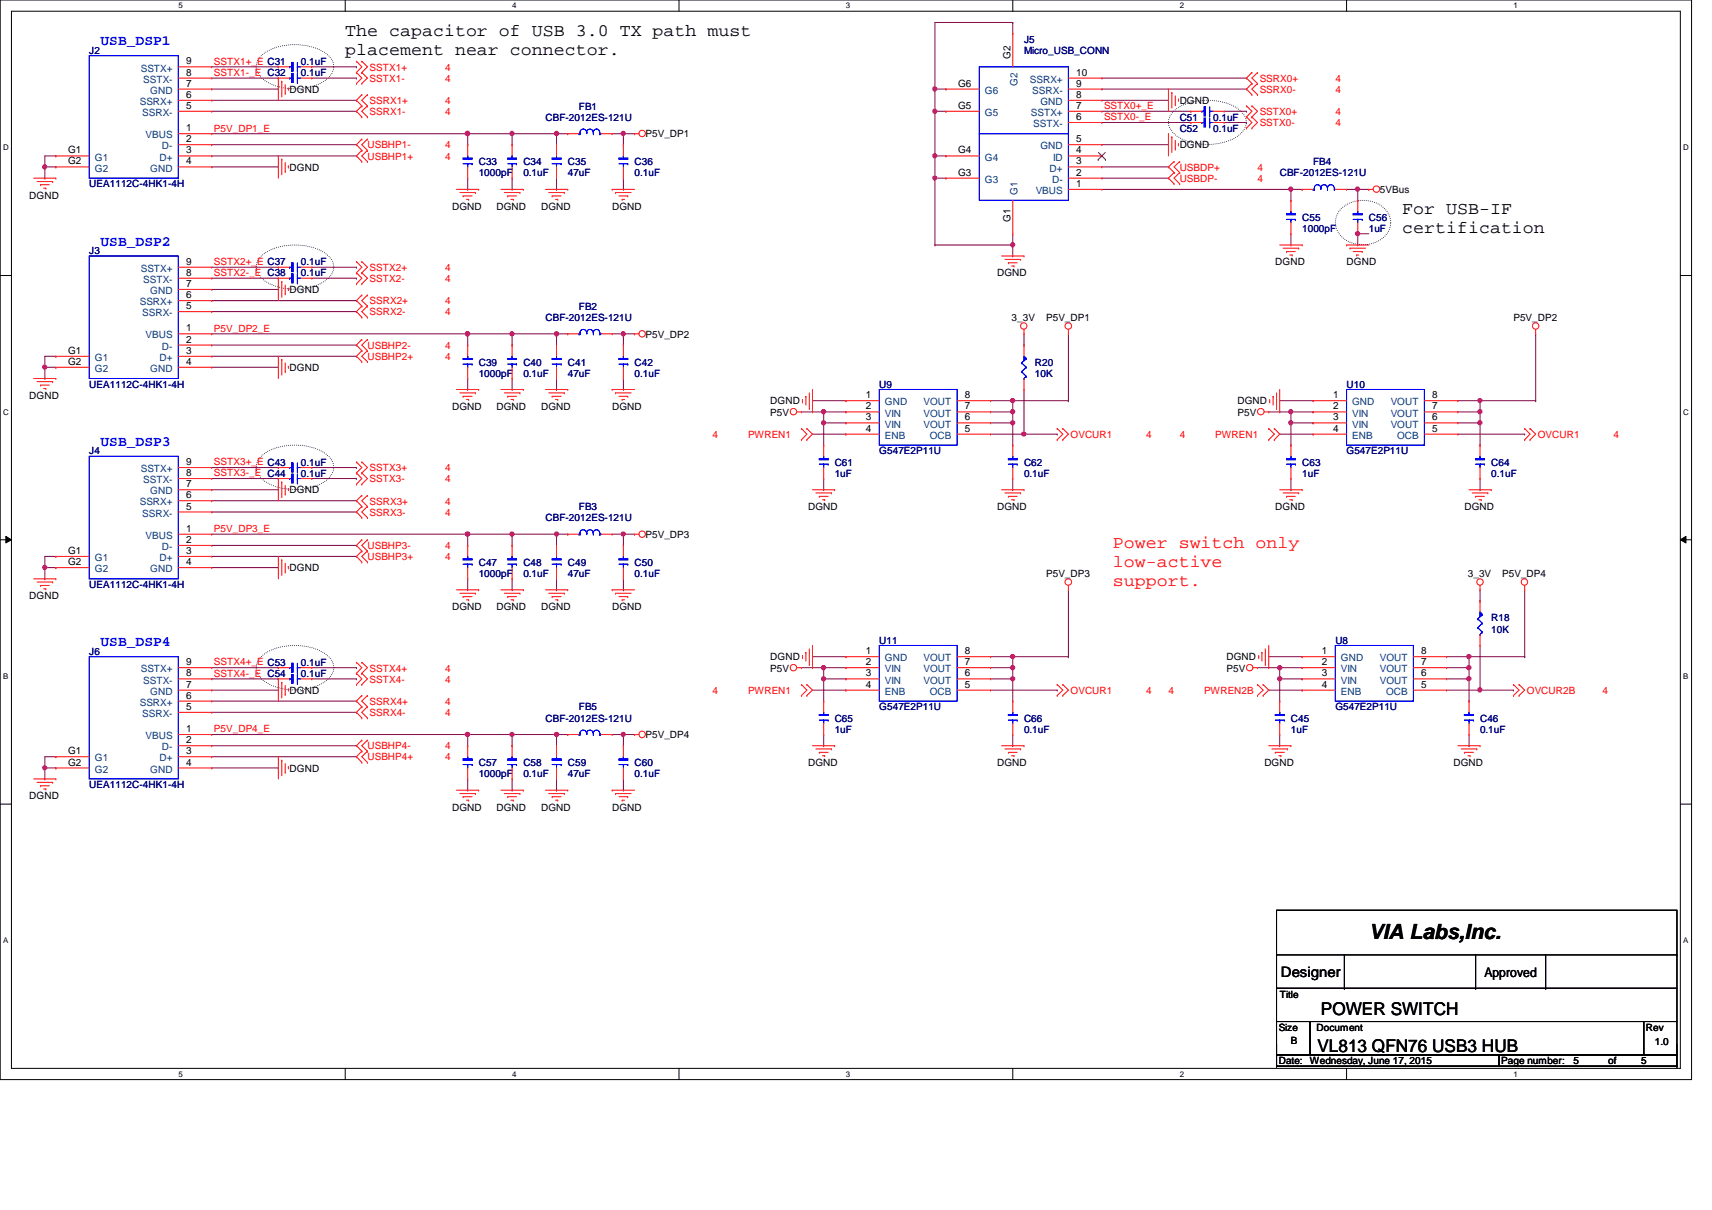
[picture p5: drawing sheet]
<svg xmlns="http://www.w3.org/2000/svg" width="297mm" height="210mm" viewBox="0 0 297 210" stroke-linecap="round" stroke-linejoin="round" font-family="sans-serif">
<defs><g id="words">
<text font-size="3.6" x="237.5" y="162.8">VIA Labs,Inc.</text>
<g font-size="3">
<text x="59.9" y="6.3">The capacitor of USB 3.0 TX path must</text>
<text x="59.9" y="9.6">placement near connector.</text>
<text x="243.3" y="37.2">For USB-IF</text>
<text x="243.3" y="40.4">certification</text>
<text x="229.2" y="176.1">POWER SWITCH</text>
<text x="228.6" y="182.5">VL813 QFN76 USB3 HUB</text>
</g>
<g font-size="3" fill="#f00">
<text x="193.1" y="95.1">Power switch only</text>
<text x="193.1" y="98.3">low-active</text>
<text x="193.1" y="101.6">support.</text>
</g>
<g font-size="2.5" fill="#00f">
<text x="17.4" y="7.9">USB_DSP1</text>
<text x="17.4" y="42.6">USB_DSP2</text>
<text x="17.4" y="77.4">USB_DSP3</text>
<text x="17.4" y="112.1">USB_DSP4</text>
</g>
<text font-size="2.5" x="222.2" y="169.4">Designer</text>
<text font-size="2.3" x="257.6" y="169.5">Approved</text>
<g font-size="1.7" fill="#000080">
<text x="15.5" y="9.4">J2</text>
<text x="52.2" y="11.3">0.1uF</text>
<text x="177.7" y="7.4">J5</text>
<text x="177.7" y="9.4">Micro_USB_CONN</text>
<text x="52.2" y="13.2">0.1uF</text>
<text x="94.7" y="20.9">CBF-2012ES-121U</text>
<text x="100.5" y="19">FB1</text>
<text x="204.7" y="20.9">C51</text>
<text x="204.7" y="22.9">C52</text>
<text x="210.5" y="20.9">0.1uF</text>
<text x="210.5" y="22.9">0.1uF</text>
<text x="83.1" y="28.7">C33</text>
<text x="90.8" y="28.7">C34</text>
<text x="98.5" y="28.7">C35</text>
<text x="110.1" y="28.7">C36</text>
<text x="227.8" y="28.7">FB4</text>
<text x="15.5" y="32.5">UEA1112C-4HK1-4H</text>
<text x="83.1" y="30.6">1000pF</text>
<text x="90.8" y="30.6">0.1uF</text>
<text x="98.5" y="30.6">47uF</text>
<text x="110.1" y="30.6">0.1uF</text>
<text x="222" y="30.6">CBF-2012ES-121U</text>
<text x="225.9" y="38.3">C55</text>
<text x="225.9" y="40.2">1000pF</text>
<text x="237.5" y="38.3">C56</text>
<text x="237.5" y="40.2">1uF</text>
<text x="15.5" y="44.1">J3</text>
<text x="52.2" y="46">0.1uF</text>
<text x="52.2" y="48">0.1uF</text>
<text x="100.5" y="53.8">FB2</text>
<text x="94.7" y="55.7">CBF-2012ES-121U</text>
<text x="83.1" y="63.4">C39</text>
<text x="83.1" y="65.3">1000pF</text>
<text x="90.8" y="63.4">C40</text>
<text x="90.8" y="65.3">0.1uF</text>
<text x="98.5" y="63.4">C41</text>
<text x="98.5" y="65.3">47uF</text>
<text x="110.1" y="63.4">C42</text>
<text x="110.1" y="65.3">0.1uF</text>
<text x="179.6" y="63.4">R20</text>
<text x="179.6" y="65.3">10K</text>
<text x="15.5" y="67.3">UEA1112C-4HK1-4H</text>
<text x="152.6" y="67.3">U9</text>
<text x="233.6" y="67.3">U10</text>
<text x="15.5" y="78.8">J4</text>
<text x="52.2" y="80.8">0.1uF</text>
<text x="52.2" y="82.7">0.1uF</text>
<text x="144.8" y="80.8">C61</text>
<text x="144.8" y="82.7">1uF</text>
<text x="152.6" y="78.8">G547E2P11U</text>
<text x="177.7" y="80.8">C62</text>
<text x="177.7" y="82.7">0.1uF</text>
<text x="225.9" y="80.8">C63</text>
<text x="225.9" y="82.7">1uF</text>
<text x="233.6" y="78.8">G547E2P11U</text>
<text x="258.7" y="80.8">C64</text>
<text x="258.7" y="82.7">0.1uF</text>
<text x="100.5" y="88.5">FB3</text>
<text x="94.7" y="90.4">CBF-2012ES-121U</text>
<text x="83.1" y="98.1">C47</text>
<text x="83.1" y="100.1">1000pF</text>
<text x="90.8" y="98.1">C48</text>
<text x="90.8" y="100.1">0.1uF</text>
<text x="98.5" y="98.1">C49</text>
<text x="98.5" y="100.1">47uF</text>
<text x="110.1" y="98.1">C50</text>
<text x="110.1" y="100.1">0.1uF</text>
<text x="15.5" y="102">UEA1112C-4HK1-4H</text>
<text x="258.7" y="107.8">R18</text>
<text x="15.5" y="113.6">J6</text>
<text x="152.6" y="111.7">U11</text>
<text x="231.7" y="111.7">U8</text>
<text x="258.7" y="109.7">10K</text>
<text x="52.2" y="115.5">0.1uF</text>
<text x="52.2" y="117.4">0.1uF</text>
<text x="94.7" y="125.2">CBF-2012ES-121U</text>
<text x="100.5" y="123.2">FB5</text>
<text x="144.8" y="125.2">C65</text>
<text x="152.6" y="123.2">G547E2P11U</text>
<text x="177.7" y="125.2">C66</text>
<text x="224" y="125.2">C45</text>
<text x="231.7" y="123.2">G547E2P11U</text>
<text x="256.8" y="125.2">C46</text>
<text x="144.8" y="127.1">1uF</text>
<text x="177.7" y="127.1">0.1uF</text>
<text x="224" y="127.1">1uF</text>
<text x="256.8" y="127.1">0.1uF</text>
<text x="15.5" y="136.7">UEA1112C-4HK1-4H</text>
<text x="83.1" y="132.9">C57</text>
<text x="83.1" y="134.8">1000pF</text>
<text x="90.8" y="132.9">C58</text>
<text x="90.8" y="134.8">0.1uF</text>
<text x="98.5" y="132.9">C59</text>
<text x="98.5" y="134.8">47uF</text>
<text x="110.1" y="132.9">C60</text>
<text x="110.1" y="134.8">0.1uF</text>
</g>
<g font-size="1.7">
<text x="32.3" y="11.2">9</text>
<text x="175.3" y="10.2" transform="rotate(-90 175.3 10.2)">G2</text>
<text x="32.3" y="17">6</text>
<text x="32.3" y="15">7</text>
<text x="32.3" y="13.1">8</text>
<text x="50.2" y="16.1">DGND</text>
<text x="166.2" y="15">G6</text>
<text x="186.7" y="15">9</text>
<text x="186.7" y="13.1">10</text>
<text x="186.7" y="17">8</text>
<text x="32.3" y="22.8">1</text>
<text x="32.3" y="18.9">5</text>
<text x="112" y="23.8">P5V_DP1</text>
<text x="166.2" y="18.9">G5</text>
<text x="186.7" y="20.8">6</text>
<text x="186.7" y="18.9">7</text>
<text x="204.7" y="18">DGND</text>
<text x="11.8" y="26.6">G1</text>
<text x="11.8" y="28.5">G2</text>
<text x="32.3" y="24.7">2</text>
<text x="32.3" y="26.6">3</text>
<text x="32.3" y="28.5">4</text>
<text x="50.2" y="29.6">DGND</text>
<text x="166.2" y="26.6">G4</text>
<text x="186.7" y="28.5">3</text>
<text x="186.7" y="26.6">4</text>
<text x="186.7" y="24.7">5</text>
<text x="204.7" y="25.7">DGND</text>
<text x="5.1" y="34.5">DGND</text>
<text x="166.2" y="30.5">G3</text>
<text x="186.7" y="32.4">1</text>
<text x="186.7" y="30.5">2</text>
<text x="239.4" y="33.5">5VBus</text>
<text x="78.4" y="36.4">DGND</text>
<text x="86.1" y="36.4">DGND</text>
<text x="93.9" y="36.4">DGND</text>
<text x="106.2" y="36.4">DGND</text>
<text x="175.3" y="38.4" transform="rotate(-90 175.3 38.4)">G1</text>
<text x="32.3" y="47.8">8</text>
<text x="32.3" y="45.9">9</text>
<text x="173" y="48">DGND</text>
<text x="221.3" y="46">DGND</text>
<text x="233.6" y="46">DGND</text>
<text x="32.3" y="53.6">5</text>
<text x="32.3" y="51.7">6</text>
<text x="32.3" y="49.8">7</text>
<text x="50.2" y="50.8">DGND</text>
<text x="32.3" y="57.5">1</text>
<text x="32.3" y="59.4">2</text>
<text x="112" y="58.6">P5V_DP2</text>
<text x="175.5" y="55.7">3_3V</text>
<text x="181.5" y="55.7">P5V_DP1</text>
<text x="262.6" y="55.7">P5V_DP2</text>
<text x="11.8" y="61.4">G1</text>
<text x="11.8" y="63.3">G2</text>
<text x="32.3" y="61.4">3</text>
<text x="32.3" y="63.3">4</text>
<text x="50.2" y="64.3">DGND</text>
<text x="5.1" y="69.2">DGND</text>
<text x="78.4" y="71.1">DGND</text>
<text x="86.1" y="71.1">DGND</text>
<text x="93.9" y="71.1">DGND</text>
<text x="106.2" y="71.1">DGND</text>
<text x="133.6" y="70.1">DGND</text>
<text x="150.2" y="69.1">1</text>
<text x="150.2" y="71">2</text>
<text x="167.4" y="69.1">8</text>
<text x="167.4" y="71">7</text>
<text x="214.7" y="70.1">DGND</text>
<text x="231.3" y="69.1">1</text>
<text x="231.3" y="71">2</text>
<text x="248.5" y="69.1">8</text>
<text x="248.5" y="71">7</text>
<text x="133.6" y="72.1">P5V</text>
<text x="150.2" y="72.9">3</text>
<text x="150.2" y="74.9">4</text>
<text x="167.4" y="72.9">6</text>
<text x="167.4" y="74.9">5</text>
<text x="214.7" y="72.1">P5V</text>
<text x="231.3" y="72.9">3</text>
<text x="231.3" y="74.9">4</text>
<text x="248.5" y="72.9">6</text>
<text x="248.5" y="74.9">5</text>
<text x="32.3" y="82.6">8</text>
<text x="32.3" y="80.7">9</text>
<text x="32.3" y="88.4">5</text>
<text x="32.3" y="86.4">6</text>
<text x="32.3" y="84.5">7</text>
<text x="50.2" y="85.6">DGND</text>
<text x="140.2" y="88.5">DGND</text>
<text x="173" y="88.5">DGND</text>
<text x="221.3" y="88.5">DGND</text>
<text x="254.1" y="88.5">DGND</text>
<text x="32.3" y="92.2">1</text>
<text x="32.3" y="94.2">2</text>
<text x="112" y="93.3">P5V_DP3</text>
<text x="11.8" y="96.1">G1</text>
<text x="11.8" y="98">G2</text>
<text x="32.3" y="96.1">3</text>
<text x="32.3" y="98">4</text>
<text x="50.2" y="99.1">DGND</text>
<text x="181.5" y="100.1">P5V_DP3</text>
<text x="254.7" y="100.1">3_3V</text>
<text x="260.6" y="100.1">P5V_DP4</text>
<text x="5.1" y="103.9">DGND</text>
<text x="78.4" y="105.9">DGND</text>
<text x="86.1" y="105.9">DGND</text>
<text x="93.9" y="105.9">DGND</text>
<text x="106.2" y="105.9">DGND</text>
<text x="150.2" y="113.5">1</text>
<text x="167.4" y="113.5">8</text>
<text x="229.4" y="113.5">1</text>
<text x="246.6" y="113.5">8</text>
<text x="32.3" y="119.3">7</text>
<text x="32.3" y="117.3">8</text>
<text x="32.3" y="115.4">9</text>
<text x="133.6" y="114.6">DGND</text>
<text x="133.6" y="116.5">P5V</text>
<text x="150.2" y="115.4">2</text>
<text x="150.2" y="117.3">3</text>
<text x="150.2" y="119.3">4</text>
<text x="167.4" y="115.4">7</text>
<text x="167.4" y="117.3">6</text>
<text x="167.4" y="119.3">5</text>
<text x="212.8" y="116.5">P5V</text>
<text x="212.8" y="114.6">DGND</text>
<text x="229.4" y="115.4">2</text>
<text x="229.4" y="117.3">3</text>
<text x="229.4" y="119.3">4</text>
<text x="246.6" y="115.4">7</text>
<text x="246.6" y="117.3">6</text>
<text x="246.6" y="119.3">5</text>
<text x="32.3" y="123.1">5</text>
<text x="32.3" y="121.2">6</text>
<text x="50.2" y="120.4">DGND</text>
<text x="11.8" y="130.9">G1</text>
<text x="32.3" y="127">1</text>
<text x="32.3" y="128.9">2</text>
<text x="32.3" y="130.9">3</text>
<text x="112" y="128.1">P5V_DP4</text>
<text x="11.8" y="132.8">G2</text>
<text x="32.3" y="132.8">4</text>
<text x="50.2" y="133.9">DGND</text>
<text x="140.2" y="132.9">DGND</text>
<text x="173" y="132.9">DGND</text>
<text x="219.4" y="132.9">DGND</text>
<text x="252.2" y="132.9">DGND</text>
<text x="5.1" y="138.7">DGND</text>
<text x="78.4" y="140.6">DGND</text>
<text x="86.1" y="140.6">DGND</text>
<text x="93.9" y="140.6">DGND</text>
<text x="106.2" y="140.6">DGND</text>
<text x="222" y="173.1">Title</text>
<text x="221.9" y="178.8">Size</text>
<text x="228.4" y="178.8">Document</text>
<text x="285.6" y="178.8">Rev</text>
<text x="221.9" y="184.6">Date:</text>
<text x="224" y="181.1">B</text>
<text x="227.3" y="184.6">Wednesday, June 17, 2015</text>
<text x="260.5" y="184.6">Page number:</text>
<text x="273" y="184.6">5</text>
<text x="279" y="184.6">of</text>
<text x="284.8" y="184.6">5</text>
<text x="287.1" y="181.4">1.0</text>
</g>
<g font-size="1.7" fill="#f00">
<text x="37.1" y="11.2">SSTX1+_E C31</text>
<text x="37.1" y="13.2">SSTX1-_E C32</text>
<text x="64.1" y="12.2">SSTX1+</text>
<text x="64.1" y="14.2">SSTX1-</text>
<text x="77.3" y="12.2">4</text>
<text x="77.3" y="14.2">4</text>
<text x="218.6" y="14.2">SSRX0+</text>
<text x="218.6" y="16.1">SSRX0-</text>
<text x="231.7" y="14.2">4</text>
<text x="231.7" y="16.1">4</text>
<text x="37.1" y="22.8">P5V_DP1_E</text>
<text x="64.1" y="18">SSRX1+</text>
<text x="64.1" y="20">SSRX1-</text>
<text x="77.3" y="18">4</text>
<text x="77.3" y="20">4</text>
<text x="191.6" y="18.9">SSTX0+_E</text>
<text x="191.6" y="20.9">SSTX0-_E</text>
<text x="218.6" y="21.9">SSTX0-</text>
<text x="218.6" y="20">SSTX0+</text>
<text x="231.7" y="20">4</text>
<text x="231.7" y="21.9">4</text>
<text x="63.8" y="27.7">USBHP1+</text>
<text x="63.8" y="25.7">USBHP1-</text>
<text x="77.3" y="27.7">4</text>
<text x="77.3" y="25.7">4</text>
<text x="204.7" y="29.6">USBDP+</text>
<text x="218.2" y="29.6">4</text>
<text x="204.7" y="31.5">USBDP-</text>
<text x="218.2" y="31.5">4</text>
<text x="37.1" y="46">SSTX2+_E C37</text>
<text x="37.1" y="47.9">SSTX2-_E C38</text>
<text x="64.1" y="47">SSTX2+</text>
<text x="77.3" y="47">4</text>
<text x="64.1" y="48.9">SSTX2-</text>
<text x="64.1" y="52.8">SSRX2+</text>
<text x="77.3" y="48.9">4</text>
<text x="77.3" y="52.8">4</text>
<text x="37.1" y="57.5">P5V_DP2_E</text>
<text x="64.1" y="54.7">SSRX2-</text>
<text x="77.3" y="54.7">4</text>
<text x="63.8" y="62.4">USBHP2+</text>
<text x="63.8" y="60.5">USBHP2-</text>
<text x="77.3" y="62.4">4</text>
<text x="77.3" y="60.5">4</text>
<text x="123.6" y="75.9">4</text>
<text x="129.8" y="75.9">PWREN1</text>
<text x="185.8" y="75.9">OVCUR1</text>
<text x="198.9" y="75.9">4</text>
<text x="204.7" y="75.9">4</text>
<text x="210.9" y="75.9">PWREN1</text>
<text x="266.8" y="75.9">OVCUR1</text>
<text x="279.9" y="75.9">4</text>
<text x="37.1" y="80.7">SSTX3+_E C43</text>
<text x="37.1" y="82.6">SSTX3-_E C44</text>
<text x="64.1" y="83.7">SSTX3-</text>
<text x="64.1" y="81.7">SSTX3+</text>
<text x="77.3" y="83.7">4</text>
<text x="77.3" y="81.7">4</text>
<text x="64.1" y="89.5">SSRX3-</text>
<text x="64.1" y="87.5">SSRX3+</text>
<text x="77.3" y="89.5">4</text>
<text x="77.3" y="87.5">4</text>
<text x="37.1" y="92.3">P5V_DP3_E</text>
<text x="63.8" y="95.2">USBHP3-</text>
<text x="77.3" y="95.2">4</text>
<text x="63.8" y="97.2">USBHP3+</text>
<text x="77.3" y="97.2">4</text>
<text x="37.1" y="115.4">SSTX4+_E C53</text>
<text x="37.1" y="117.4">SSTX4-_E C54</text>
<text x="64.1" y="118.4">SSTX4-</text>
<text x="64.1" y="116.5">SSTX4+</text>
<text x="77.3" y="118.4">4</text>
<text x="77.3" y="116.5">4</text>
<text x="64.1" y="124.2">SSRX4-</text>
<text x="64.1" y="122.3">SSRX4+</text>
<text x="77.3" y="124.2">4</text>
<text x="77.3" y="122.3">4</text>
<text x="123.6" y="120.4">4</text>
<text x="129.8" y="120.4">PWREN1</text>
<text x="185.8" y="120.4">OVCUR1</text>
<text x="198.9" y="120.4">4</text>
<text x="202.7" y="120.4">4</text>
<text x="208.9" y="120.4">PWREN2B</text>
<text x="264.9" y="120.4">OVCUR2B</text>
<text x="278" y="120.4">4</text>
<text x="37.1" y="127">P5V_DP4_E</text>
<text x="63.8" y="131.9">USBHP4+</text>
<text x="63.8" y="130">USBHP4-</text>
<text x="77.3" y="131.9">4</text>
<text x="77.3" y="130">4</text>
</g>
<g font-size="1.7" fill="#004080">
<text x="24.4" y="12.4">SSTX+</text>
<text x="24.8" y="14.4">SSTX-</text>
<text x="26.1" y="16.3">GND</text>
<text x="170.9" y="16.3">G6</text>
<text x="176.5" y="14.9" transform="rotate(-90 176.5 14.9)">G2</text>
<text x="178.7" y="14.4">SSRX+</text>
<text x="179.1" y="16.3">SSRX-</text>
<text x="24.3" y="18.2">SSRX+</text>
<text x="24.7" y="20.1">SSRX-</text>
<text x="170.9" y="20.1">G5</text>
<text x="178.9" y="20.1">SSTX+</text>
<text x="179.3" y="22.1">SSTX-</text>
<text x="180.5" y="18.2">GND</text>
<text x="16.5" y="27.9">G1</text>
<text x="16.5" y="29.8">G2</text>
<text x="25.3" y="24">VBUS</text>
<text x="26.1" y="29.8">GND</text>
<text x="27.7" y="27.9">D+</text>
<text x="28.1" y="25.9">D-</text>
<text x="170.9" y="27.9">G4</text>
<text x="180.5" y="25.9">GND</text>
<text x="182.1" y="29.8">D+</text>
<text x="182.7" y="27.9">ID</text>
<text x="170.9" y="31.7">G3</text>
<text x="176.5" y="33.8" transform="rotate(-90 176.5 33.8)">G1</text>
<text x="179.7" y="33.7">VBUS</text>
<text x="182.5" y="31.7">D-</text>
<text x="24.4" y="47.2">SSTX+</text>
<text x="24.3" y="53">SSRX+</text>
<text x="24.8" y="49.1">SSTX-</text>
<text x="26.1" y="51">GND</text>
<text x="24.7" y="54.9">SSRX-</text>
<text x="25.3" y="58.7">VBUS</text>
<text x="16.5" y="62.6">G1</text>
<text x="16.5" y="64.5">G2</text>
<text x="26.1" y="64.5">GND</text>
<text x="27.7" y="62.6">D+</text>
<text x="28.1" y="60.7">D-</text>
<text x="153.5" y="70.3">GND</text>
<text x="160.2" y="70.3">VOUT</text>
<text x="234.6" y="70.3">GND</text>
<text x="241.3" y="70.3">VOUT</text>
<text x="153.5" y="72.3">VIN</text>
<text x="153.5" y="74.2">VIN</text>
<text x="153.5" y="76.1">ENB</text>
<text x="160.2" y="72.3">VOUT</text>
<text x="160.2" y="74.2">VOUT</text>
<text x="161.3" y="76.1">OCB</text>
<text x="234.6" y="72.3">VIN</text>
<text x="234.6" y="74.2">VIN</text>
<text x="234.6" y="76.1">ENB</text>
<text x="241.3" y="72.3">VOUT</text>
<text x="241.3" y="74.2">VOUT</text>
<text x="242.4" y="76.1">OCB</text>
<text x="24.4" y="81.9">SSTX+</text>
<text x="24.8" y="83.8">SSTX-</text>
<text x="24.3" y="87.7">SSRX+</text>
<text x="24.7" y="89.6">SSRX-</text>
<text x="26.1" y="85.8">GND</text>
<text x="25.3" y="93.5">VBUS</text>
<text x="28.1" y="95.4">D-</text>
<text x="16.5" y="97.3">G1</text>
<text x="16.5" y="99.3">G2</text>
<text x="26.1" y="99.3">GND</text>
<text x="27.7" y="97.3">D+</text>
<text x="24.4" y="116.6">SSTX+</text>
<text x="24.8" y="118.6">SSTX-</text>
<text x="153.5" y="114.7">GND</text>
<text x="153.5" y="116.6">VIN</text>
<text x="153.5" y="118.6">VIN</text>
<text x="160.2" y="114.7">VOUT</text>
<text x="160.2" y="116.6">VOUT</text>
<text x="160.2" y="118.6">VOUT</text>
<text x="232.7" y="114.7">GND</text>
<text x="232.7" y="116.6">VIN</text>
<text x="232.7" y="118.6">VIN</text>
<text x="239.4" y="114.7">VOUT</text>
<text x="239.4" y="116.6">VOUT</text>
<text x="239.4" y="118.6">VOUT</text>
<text x="24.3" y="122.4">SSRX+</text>
<text x="24.7" y="124.4">SSRX-</text>
<text x="26.1" y="120.5">GND</text>
<text x="153.5" y="120.5">ENB</text>
<text x="161.3" y="120.5">OCB</text>
<text x="232.7" y="120.5">ENB</text>
<text x="240.5" y="120.5">OCB</text>
<text x="25.3" y="128.2">VBUS</text>
<text x="28.1" y="130.2">D-</text>
<text x="16.5" y="132.1">G1</text>
<text x="16.5" y="134">G2</text>
<text x="26.1" y="134">GND</text>
<text x="27.7" y="132.1">D+</text>
</g>
<g font-size="1.4">
<text x="30.9" y="1.4">5</text>
<text x="88.9" y="1.4">4</text>
<text x="146.8" y="1.4">3</text>
<text x="204.7" y="1.4">2</text>
<text x="262.6" y="1.4">1</text>
<text x=".5" y="26.1">D</text>
<text x="292.1" y="26.1">D</text>
<text x=".5" y="71.9">C</text>
<text x="292.1" y="71.9">C</text>
<text x=".5" y="117.8">B</text>
<text x="292.1" y="117.8">B</text>
<text x=".5" y="163.6">A</text>
<text x="292.1" y="163.6">A</text>
<text x="30.9" y="186.8">5</text>
<text x="88.9" y="186.8">4</text>
<text x="146.8" y="186.8">3</text>
<text x="204.7" y="186.8">2</text>
<text x="262.6" y="186.8">1</text>
</g>
</g></defs>
<path d="M0 0h293.5v187.3h-293.5zM2 1.9h289.5v183.4h-289.5z" fill="none" stroke="#000" stroke-width=".17"/>
<g fill="#fff">
<path d="M30.9 .2h.8v1.5h-.8z"/>
<path d="M30.9 185.5h.8v1.6h-.8z"/>
</g>
<path d="M59.9 0v1.9M59.9 185.3v2" fill="none" stroke="#000" stroke-width=".17"/>
<g fill="#fff">
<path d="M88.9 .2h.7v1.5h-.7z"/>
<path d="M88.9 185.5h.7v1.6h-.7z"/>
</g>
<path d="M117.8 0v1.9M117.8 185.3v2" fill="none" stroke="#000" stroke-width=".17"/>
<g fill="#fff">
<path d="M146.8 .2h.7v1.5h-.7z"/>
<path d="M146.8 185.5h.7v1.6h-.7z"/>
</g>
<path d="M175.7 0v1.9M175.7 185.3v2" fill="none" stroke="#000" stroke-width=".17"/>
<g fill="#fff">
<path d="M204.7 .2h.7v1.5h-.7z"/>
<path d="M204.7 185.5h.7v1.6h-.7z"/>
</g>
<path d="M233.6 0v1.9M233.6 185.3v2" fill="none" stroke="#000" stroke-width=".17"/>
<g fill="#fff">
<path d="M262.6 .2h.8v1.5h-.8z"/>
<path d="M262.6 185.5h.8v1.6h-.8z"/>
<path d="M.5 24.8h1v1.6h-1z"/>
<path d="M292.1 24.8h.9v1.6h-.9z"/>
<path d="M.5 70.7h1v1.5h-1z"/>
<path d="M292.1 70.7h.9v1.5h-.9z"/>
</g>
<path d="M0 47.8h2M291.5 47.8h2" fill="none" stroke="#000" stroke-width=".17"/>
<g fill="#fff">
<path d="M.5 116.5h.9v1.6h-.9z"/>
<path d="M292.1 116.5h.8v1.6h-.8z"/>
</g>
<path d="M0 93.6h2M1 93l1 .6-1 .6zM291.5 93.6l1-.6v1.2zM291.5 93.6h2" fill="none" stroke="#000" stroke-width=".17"/>
<path d="M1 93l1 .6-1 .6zM291.5 93.6l1-.6v1.2z" fill="#000"/>
<g fill="#fff">
<path d="M.5 162.4h.9v1.5h-.9z"/>
<path d="M292.1 162.4h.8v1.5h-.8z"/>
</g>
<path d="M0 139.5h2M291.5 139.5h2" fill="none" stroke="#000" stroke-width=".17"/>
<path d="M45.2 9.8a9.2 9.2 0 0 1 8.1-1.9 6.3 6.3 0 0 1 4.3 2.4 2.58 2.58 0 0 1-1 3.5 10.1 10.1 0 0 1-10.9 0 2.59 2.59 0 0 1-.5-4zM203.5 19.5a9.2 9.2 0 0 1 8.1-1.9 6.3 6.3 0 0 1 4.3 2.4 2.57 2.57 0 0 1-1 3.5 10.2 10.2 0 0 1-10.9 0 2.59 2.59 0 0 1-.5-4zM232.8 36.1a5.6 5.6 0 0 1 7.8 .5 3.5 3.5 0 0 1-1.7 5.3 5.3 5.3 0 0 1-6.9-2 3.3 3.3 0 0 1 .8-3.8zM45.2 44.6a9.2 9.2 0 0 1 8.1-1.9 6.3 6.3 0 0 1 4.3 2.4 2.58 2.58 0 0 1-1 3.5 10.1 10.1 0 0 1-10.9 0 2.59 2.59 0 0 1-.5-4zM45.2 79.3a9.1 9.1 0 0 1 8.1-1.9 6.2 6.2 0 0 1 4.3 2.4 2.59 2.59 0 0 1-1 3.5 10.1 10.1 0 0 1-10.9 0 2.61 2.61 0 0 1-.5-4zM45.2 114a9.1 9.1 0 0 1 8.1-1.8 6.2 6.2 0 0 1 4.3 2.4 2.59 2.59 0 0 1-1 3.5 10.1 10.1 0 0 1-10.9 0 2.61 2.61 0 0 1-.5-4.1z" fill="none" stroke="#000" stroke-width=".17" stroke-dasharray="0 .3"/>
<g fill="none" stroke="#800040" stroke-width=".17">
<path d="M36.7 15.5h11.6M36.7 11.6h11.6M36.7 13.5h11.6M36.7 17.4h25.1M36.7 19.3h25.1M48.3 15.5h.1M48.3 11.6h.1M48.3 13.5h.1M54.1 11.6h7.7M54.1 13.5h7.7M61.8 11.6h.1M61.8 13.5h.1"/>
<path d="M61.8 17.4h.1M61.8 19.3h.1M36.7 25.1h25.1M36.7 29h11.6M36.7 27.1h25.1M48.3 29h.1M61.8 25.1h.1M61.8 27.1h.1M96.6 32.9h.1M96.6 30.9v2M36.7 46.4h11.6M36.7 57.9h44.4"/>
<path d="M48.3 46.4h.1M81.1 57.9h.1"/>
</g>
<circle cx="81.1" cy="57.9" r=".38" fill="#f0f"/>
<circle cx="81.1" cy="57.9" r=".38" fill="none" stroke="#f0f" stroke-width=".17"/>
<g fill="none" stroke="#800040" stroke-width=".17">
<path d="M36.7 48.3h11.6M36.7 59.9h25.1M36.7 50.2h11.6M36.7 52.2h25.1M36.7 54.1h25.1M48.3 48.3h.1M48.3 50.2h.1M54.1 46.4h7.7M54.1 48.3h7.7M61.8 46.4h.1M61.8 48.3h.1M61.8 59.9h.1"/>
<path d="M61.8 52.2h.1M61.8 54.1h.1M36.7 61.8h25.1M36.7 63.7h11.6M48.3 63.7h.1M61.8 61.8h.1M36.7 92.7h44.4M81.1 92.7h.1"/>
</g>
<circle cx="81.1" cy="92.6" r=".37" fill="#f0f"/>
<circle cx="81.1" cy="92.6" r=".37" fill="none" stroke="#f0f" stroke-width=".17"/>
<g fill="none" stroke="#800040" stroke-width=".17">
<path d="M191.2 13.5h25.1M191.2 15.5h25.1M216.3 13.5h.1M216.3 15.5h.1M81.1 32.9h.1M81.1 30.9v2M108.2 32.9h.1M108.2 30.9v2M191.2 25.1h11.5M191.2 29h11.5M202.7 25.1h.1M202.7 29h.1"/>
<path d="M36.7 83h11.6M36.7 81.1h11.6M36.7 96.5h25.1M36.7 98.5h11.6M36.7 86.9h25.1M36.7 94.6h25.1M36.7 85h11.6M48.3 81.1h.1M48.3 83h.1M48.3 98.5h.1M48.3 85h.1M54.1 83h7.7"/>
<path d="M61.8 83h.1M61.8 96.5h.1M61.8 86.9h.1M61.8 94.6h.1M36.7 115.8h11.6M36.7 119.7h11.6M36.7 117.8h11.6M48.3 115.8h.1M48.3 119.7h.1M48.3 117.8h.1M36.7 131.3h25.1M36.7 133.2h11.6"/>
<path d="M36.7 123.6h25.1M36.7 129.4h25.1M36.7 127.4h44.4M48.3 133.2h.1M61.8 131.3h.1M61.8 123.6h.1M61.8 129.4h.1M81.1 127.4h.1"/>
</g>
<circle cx="81.1" cy="127.4" r=".37" fill="#f0f"/>
<circle cx="81.1" cy="127.4" r=".37" fill="none" stroke="#f0f" stroke-width=".17"/>
<path d="M191.2 17.4h11.5M202.7 17.4h.1M88.9 32.9h.1M88.9 25.1h.1M88.9 30.9v2M96.6 23.2h.1M96.6 23.2h-7.7v1.9M191.2 30.9h11.5M202.7 30.9h.1" fill="none" stroke="#800040" stroke-width=".17"/>
<circle cx="96.6" cy="23.2" r=".38" fill="#f0f"/>
<circle cx="96.6" cy="23.2" r=".38" fill="none" stroke="#f0f" stroke-width=".17"/>
<path d="M81.1 23.2h7.8M88.9 23.2h.1M96.6 23.2h1.9M98.5 23.2h.1" fill="none" stroke="#800040" stroke-width=".17"/>
<circle cx="81.1" cy="23.2" r=".38" fill="#f0f"/>
<circle cx="81.1" cy="23.2" r=".38" fill="none" stroke="#f0f" stroke-width=".17"/>
<circle cx="88.8" cy="23.2" r=".38" fill="#f0f"/>
<circle cx="88.8" cy="23.2" r=".38" fill="none" stroke="#f0f" stroke-width=".17"/>
<path d="M36.7 23.2h44.4M81.1 25.1h.1M81.1 23.2h.1M81.1 23.2v1.9M96.6 25.1h.1M96.6 23.2v1.9" fill="none" stroke="#800040" stroke-width=".17"/>
<circle cx="81.1" cy="23.2" r=".38" fill="#f0f"/>
<circle cx="81.1" cy="23.2" r=".38" fill="none" stroke="#f0f" stroke-width=".17"/>
<g fill="none" stroke="#800040" stroke-width=".17">
<path d="M81.1 59.9h.1M88.9 59.9h.1M88.9 57.9h.1M88.9 57.9h-7.8v2M88.9 57.9v2M96.6 57.9h1.9M98.5 57.9h.1M81.1 67.6h.1M81.1 65.7v1.9M96.6 67.6h.1M96.6 65.7v1.9M108.2 67.6h.1"/>
<path d="M108.2 65.7v1.9"/>
</g>
<circle cx="81.1" cy="57.9" r=".38" fill="#f0f"/>
<circle cx="81.1" cy="57.9" r=".38" fill="none" stroke="#f0f" stroke-width=".17"/>
<circle cx="88.8" cy="57.9" r=".38" fill="#f0f"/>
<circle cx="88.8" cy="57.9" r=".38" fill="none" stroke="#f0f" stroke-width=".17"/>
<path d="M88.9 57.9h7.7M96.6 57.9h.1" fill="none" stroke="#800040" stroke-width=".17"/>
<circle cx="96.6" cy="57.9" r=".38" fill="#f0f"/>
<circle cx="96.6" cy="57.9" r=".38" fill="none" stroke="#f0f" stroke-width=".17"/>
<g fill="none" stroke="#800040" stroke-width=".17">
<path d="M96.6 59.9h.1M96.6 57.9v2M88.9 67.6h.1M88.9 65.7v1.9M36.7 88.8h25.1M54.1 81.1h7.7M61.8 88.8h.1M61.8 81.1h.1M81.1 94.6h.1M88.9 92.7h.1M88.9 92.7h-7.8v1.9M96.6 94.6h.1"/>
<path d="M96.6 92.7v1.9M81.1 102.3h.1M81.1 100.4v1.9"/>
</g>
<circle cx="81.1" cy="92.6" r=".37" fill="#f0f"/>
<circle cx="81.1" cy="92.6" r=".37" fill="none" stroke="#f0f" stroke-width=".17"/>
<circle cx="88.8" cy="92.6" r=".37" fill="#f0f"/>
<circle cx="88.8" cy="92.6" r=".37" fill="none" stroke="#f0f" stroke-width=".17"/>
<path d="M88.9 92.7h7.7M96.6 92.7h.1M88.9 102.3h.1M88.9 100.4v1.9M96.6 102.3h.1M96.6 100.4v1.9M108.2 102.3h.1M108.2 100.4v1.9" fill="none" stroke="#800040" stroke-width=".17"/>
<circle cx="96.6" cy="92.6" r=".37" fill="#f0f"/>
<circle cx="96.6" cy="92.6" r=".37" fill="none" stroke="#f0f" stroke-width=".17"/>
<g fill="none" stroke="#800040" stroke-width=".17">
<path d="M88.9 94.6h.1M88.9 92.7v1.9M96.6 92.7h1.9M98.5 92.7h.1M54.1 117.8h7.7M54.1 115.8h7.7M61.8 117.8h.1M61.8 115.8h.1M36.7 121.6h25.1M61.8 121.6h.1M81.1 137.1h.1M81.1 135.1v2"/>
<path d="M81.1 127.4h7.8M88.9 127.4h.1M96.6 129.4h.1M96.6 127.4v2"/>
</g>
<circle cx="81.1" cy="127.4" r=".37" fill="#f0f"/>
<circle cx="81.1" cy="127.4" r=".37" fill="none" stroke="#f0f" stroke-width=".17"/>
<circle cx="88.8" cy="127.4" r=".37" fill="#f0f"/>
<circle cx="88.8" cy="127.4" r=".37" fill="none" stroke="#f0f" stroke-width=".17"/>
<path d="M81.1 129.4h.1M81.1 127.4v2M88.9 137.1h.1M88.9 127.4h7.7M88.9 135.1v2M96.6 137.1h.1M96.6 127.4h.1M96.6 135.1v2M108.2 137.1h.1M108.2 127.4h1.9M108.2 135.1v2M110.1 127.4h.1" fill="none" stroke="#800040" stroke-width=".17"/>
<circle cx="96.6" cy="127.4" r=".37" fill="#f0f"/>
<circle cx="96.6" cy="127.4" r=".37" fill="none" stroke="#f0f" stroke-width=".17"/>
<g fill="none" stroke="#800040" stroke-width=".17">
<path d="M191.2 19.3h15.4M206.6 19.3h.1M212.4 19.3h3.9M216.3 19.3h.1M191.2 21.3h15.4M206.6 21.3h.1M212.4 21.3h3.9M216.3 21.3h.1M235.6 34.8h.1M235.6 32.9v1.9M88.9 129.4h.1M88.9 127.4v2"/>
<path d="M96.6 127.4h1.9M98.5 127.4h.1"/>
</g>
<circle cx="235.5" cy="32.8" r=".38" fill="#f0f"/>
<circle cx="235.5" cy="32.8" r=".38" fill="none" stroke="#f0f" stroke-width=".17"/>
<path d="M224 32.9h1.9M225.9 32.9h.1M233.6 32.9h2M235.6 32.9h.1" fill="none" stroke="#800040" stroke-width=".17"/>
<circle cx="223.9" cy="32.8" r=".38" fill="#f0f"/>
<circle cx="223.9" cy="32.8" r=".38" fill="none" stroke="#f0f" stroke-width=".17"/>
<path d="M191.2 32.9h32.8M224 34.8h.1M224 32.9h.1M224 32.9v1.9M235.6 32.9h1.9M237.5 32.9h.1M224 42.5h.1M224 40.6v1.9M108.2 129.4h.1M108.2 127.4v2" fill="none" stroke="#800040" stroke-width=".17"/>
<circle cx="108.1" cy="127.4" r=".37" fill="#f0f"/>
<circle cx="108.1" cy="127.4" r=".37" fill="none" stroke="#f0f" stroke-width=".17"/>
<g fill="none" stroke="#800040" stroke-width=".17">
<path d="M251 113.9h3.9M254.9 113.9h.1M254.9 117.8h.1M254.9 115.8v5.8M256.8 119.7h.1M256.8 112v7.7M264.5 113.9h.1M264.5 102.3v11.6M106.2 127.4h2M108.2 127.4h.1M254.9 121.6h.1M254.9 129.4h.1"/>
<path d="M254.9 127.4v2"/>
</g>
<circle cx="254.8" cy="115.8" r=".38" fill="#f0f"/>
<circle cx="254.8" cy="115.8" r=".38" fill="none" stroke="#f0f" stroke-width=".17"/>
<circle cx="254.9" cy="117.7" r=".37" fill="#f0f"/>
<circle cx="254.9" cy="117.7" r=".37" fill="none" stroke="#f0f" stroke-width=".17"/>
<path d="M254.9 113.9h9.6M264.5 113.9h.1" fill="none" stroke="#800040" stroke-width=".17"/>
<circle cx="254.9" cy="113.9" r=".37" fill="#f0f"/>
<circle cx="254.9" cy="113.9" r=".37" fill="none" stroke="#f0f" stroke-width=".17"/>
<path d="M251 119.7h11.6M254.9 115.8h.1M254.9 113.9v1.9M256.8 119.7h.1M262.6 119.7h.1" fill="none" stroke="#800040" stroke-width=".17"/>
<circle cx="256.8" cy="119.7" r=".38" fill="#f0f"/>
<circle cx="256.8" cy="119.7" r=".38" fill="none" stroke="#f0f" stroke-width=".17"/>
<g fill="none" stroke="#800040" stroke-width=".17">
<path d="M218.2 115.8h3.8M220.1 113.9h5.8M220.1 119.7h5.8M222 115.8h.1M225.9 113.9h.1M225.9 119.7h.1M251 117.8h3.9M251 115.8h3.9M254.9 117.8h.1M254.9 115.8h.1M256.8 104.3h.1M256.8 102.3v2"/>
<path d="M222 129.4h.1M222 127.4v2"/>
</g>
<circle cx="222" cy="115.8" r=".38" fill="#f0f"/>
<circle cx="222" cy="115.8" r=".38" fill="none" stroke="#f0f" stroke-width=".17"/>
<path d="M162.2 15.5h.1M162.2 3.9v11.6M106.2 92.7h2M108.2 92.7h.1" fill="none" stroke="#800040" stroke-width=".17"/>
<circle cx="162.2" cy="15.4" r=".37" fill="#f0f"/>
<circle cx="162.2" cy="15.4" r=".37" fill="none" stroke="#f0f" stroke-width=".17"/>
<path d="M7.8 29h1.9M9.7 29h.1M162.2 30.9v11.6M108.2 57.9h1.9M110.1 57.9h.1M162.2 42.5h.1" fill="none" stroke="#800040" stroke-width=".17"/>
<circle cx="7.7" cy="29" r=".38" fill="#f0f"/>
<circle cx="7.7" cy="29" r=".38" fill="none" stroke="#f0f" stroke-width=".17"/>
<path d="M106.2 57.9h2M108.2 57.9h.1M108.2 59.9h.1M108.2 57.9v2M108.2 92.7h1.9M110.1 92.7h.1M7.8 135.1h.1M7.8 133.2v1.9" fill="none" stroke="#800040" stroke-width=".17"/>
<circle cx="108.1" cy="57.9" r=".38" fill="#f0f"/>
<circle cx="108.1" cy="57.9" r=".38" fill="none" stroke="#f0f" stroke-width=".17"/>
<path d="M108.2 94.6h.1M108.2 92.7v1.9" fill="none" stroke="#800040" stroke-width=".17"/>
<circle cx="108.1" cy="92.6" r=".37" fill="#f0f"/>
<circle cx="108.1" cy="92.6" r=".37" fill="none" stroke="#f0f" stroke-width=".17"/>
<path d="M7.8 27.1h1.9M9.7 27.1h.1M108.2 23.2h1.9M110.1 23.2h.1M175.7 42.5h.1M175.7 40.6v1.9" fill="none" stroke="#800040" stroke-width=".17"/>
<circle cx="175.7" cy="42.5" r=".38" fill="#f0f"/>
<circle cx="175.7" cy="42.5" r=".38" fill="none" stroke="#f0f" stroke-width=".17"/>
<path d="M162.2 19.3v7.8M175.7 5.8h.1M175.7 3.9v1.9M162.2 27.1h.1M7.8 63.7h.1M7.8 61.8v1.9M7.8 96.5h1.9M9.7 96.5h.1M222 115.8h3.9M225.9 115.8h.1M7.8 131.3h1.9M9.7 131.3h.1" fill="none" stroke="#800040" stroke-width=".17"/>
<circle cx="162.2" cy="27" r=".37" fill="#f0f"/>
<circle cx="162.2" cy="27" r=".37" fill="none" stroke="#f0f" stroke-width=".17"/>
<path d="M252.9 69.5h3.9M256.8 69.5h.1M256.8 73.4h.1M256.8 71.5v1.9" fill="none" stroke="#800040" stroke-width=".17"/>
<circle cx="256.8" cy="71.4" r=".38" fill="#f0f"/>
<circle cx="256.8" cy="71.4" r=".38" fill="none" stroke="#f0f" stroke-width=".17"/>
<circle cx="256.8" cy="73.3" r=".37" fill="#f0f"/>
<circle cx="256.8" cy="73.3" r=".37" fill="none" stroke="#f0f" stroke-width=".17"/>
<g fill="none" stroke="#800040" stroke-width=".17">
<path d="M266.4 57.9v11.6M222 69.5h5.8M224 73.4h3.8M227.8 69.5h.1M227.8 73.4h.1M252.9 75.3h11.6M252.9 73.4h3.9M256.8 71.5h.1M256.8 77.2h.1M256.8 73.4h.1M256.8 73.4v3.8M264.5 75.3h.1"/>
<path d="M266.4 69.5h.1M266.4 69.5h-9.6v2M224 85h.1M224 83v2M256.8 85h.1M256.8 83v2"/>
</g>
<circle cx="256.8" cy="69.5" r=".37" fill="#f0f"/>
<circle cx="256.8" cy="69.5" r=".37" fill="none" stroke="#f0f" stroke-width=".17"/>
<g fill="none" stroke="#800040" stroke-width=".17">
<path d="M222 75.3h5.8M224 71.5h3.8M227.8 75.3h.1M227.8 71.5h.1M252.9 71.5h3.9M256.8 71.5h.1M171.9 113.9h13.5M175.7 113.9h.1M175.7 117.8v3.8M185.4 113.9h.1M142.9 129.4h.1M142.9 127.4v2"/>
<path d="M175.7 121.6h.1"/>
</g>
<circle cx="175.7" cy="113.9" r=".37" fill="#f0f"/>
<circle cx="175.7" cy="113.9" r=".37" fill="none" stroke="#f0f" stroke-width=".17"/>
<path d="M175.7 117.8h.1M175.7 115.8v2" fill="none" stroke="#800040" stroke-width=".17"/>
<circle cx="175.7" cy="115.8" r=".38" fill="#f0f"/>
<circle cx="175.7" cy="115.8" r=".38" fill="none" stroke="#f0f" stroke-width=".17"/>
<circle cx="175.7" cy="117.7" r=".37" fill="#f0f"/>
<circle cx="175.7" cy="117.7" r=".37" fill="none" stroke="#f0f" stroke-width=".17"/>
<g fill="none" stroke="#800040" stroke-width=".17">
<path d="M162.2 19.3h1.9M164.1 19.3h.1M162.2 27.1h1.9M164.1 27.1h.1M7.8 65.7h.1M7.8 63.7v2M171.9 71.5h3.8M175.7 71.5h.1M7.8 98.5h.1M7.8 96.5v2M142.9 85h.1M142.9 83v2"/>
<path d="M141 119.7h5.8M141 113.9h5.8M142.9 115.8h3.9M142.9 117.8v3.8M146.8 119.7h.1M146.8 113.9h.1M146.8 115.8h.1M171.9 119.7h11.5M171.9 115.8h3.8M171.9 117.8h3.8M175.7 115.8h.1M175.7 117.8h.1"/>
<path d="M175.7 113.9v1.9M183.4 119.7h.1M185.4 113.9h.1M185.4 102.3v11.6M222 117.8h.1M222 117.8h3.9M222 115.8v2M225.9 117.8h.1M142.9 121.6h.1M175.7 129.4h.1M175.7 127.4v2"/>
</g>
<circle cx="222" cy="117.7" r=".37" fill="#f0f"/>
<circle cx="222" cy="117.7" r=".37" fill="none" stroke="#f0f" stroke-width=".17"/>
<path d="M7.8 63.7h1.9M9.7 63.7h.1" fill="none" stroke="#800040" stroke-width=".17"/>
<circle cx="7.8" cy="63.7" r=".37" fill="#f0f"/>
<circle cx="7.8" cy="63.7" r=".37" fill="none" stroke="#f0f" stroke-width=".17"/>
<path d="M177.7 59.9h.1M177.7 57.9v2M7.8 61.8h1.9M9.7 61.8h.1M177.7 75.3h5.7M183.4 75.3h.1M7.8 133.2h.1M7.8 131.3v1.9" fill="none" stroke="#800040" stroke-width=".17"/>
<circle cx="7.8" cy="133.2" r=".37" fill="#f0f"/>
<circle cx="7.8" cy="133.2" r=".37" fill="none" stroke="#f0f" stroke-width=".17"/>
<path d="M7.8 30.9h.1M7.8 29v1.9M108.2 25.1h.1M108.2 23.2v1.9M185.4 57.9v11.6M142.9 73.4h3.9M146.8 73.4h.1M171.9 73.4h3.8M175.7 73.4h.1M185.4 69.5h.1" fill="none" stroke="#800040" stroke-width=".17"/>
<circle cx="108.1" cy="23.2" r=".38" fill="#f0f"/>
<circle cx="108.1" cy="23.2" r=".38" fill="none" stroke="#f0f" stroke-width=".17"/>
<path d="M106.2 23.2h2M108.2 23.2h.1M220.1 71.5h3.9M224 71.5h.1" fill="none" stroke="#800040" stroke-width=".17"/>
<circle cx="223.9" cy="71.4" r=".38" fill="#f0f"/>
<circle cx="223.9" cy="71.4" r=".38" fill="none" stroke="#f0f" stroke-width=".17"/>
<path d="M142.9 71.5h3.9M146.8 71.5h.1M224 73.4h.1M224 71.5v1.9M7.8 98.5v1.9M7.8 100.4h.1" fill="none" stroke="#800040" stroke-width=".17"/>
<circle cx="224" cy="73.3" r=".37" fill="#f0f"/>
<circle cx="224" cy="73.3" r=".37" fill="none" stroke="#f0f" stroke-width=".17"/>
<path d="M7.8 29h.1M7.8 27.1v1.9M175.7 44.4h.1M175.7 42.5v1.9M171.9 69.5h3.8M175.7 69.5h.1M175.7 73.4h.1M175.7 71.5v1.9M142.9 117.8h3.9M146.8 117.8h.1" fill="none" stroke="#800040" stroke-width=".17"/>
<circle cx="175.7" cy="71.4" r=".38" fill="#f0f"/>
<circle cx="175.7" cy="71.4" r=".38" fill="none" stroke="#f0f" stroke-width=".17"/>
<circle cx="175.7" cy="73.3" r=".37" fill="#f0f"/>
<circle cx="175.7" cy="73.3" r=".37" fill="none" stroke="#f0f" stroke-width=".17"/>
<path d="M139.1 115.8h3.8M142.9 115.8h.1" fill="none" stroke="#800040" stroke-width=".17"/>
<circle cx="142.9" cy="115.8" r=".38" fill="#f0f"/>
<circle cx="142.9" cy="115.8" r=".38" fill="none" stroke="#f0f" stroke-width=".17"/>
<path d="M162.2 30.9h1.9M164.1 30.9h.1M224 77.2h.1M224 73.4v3.8M7.8 98.5h1.9M9.7 98.5h.1" fill="none" stroke="#800040" stroke-width=".17"/>
<circle cx="7.8" cy="98.4" r=".37" fill="#f0f"/>
<circle cx="7.8" cy="98.4" r=".37" fill="none" stroke="#f0f" stroke-width=".17"/>
<path d="M141 69.5h5.8M146.8 69.5h.1M142.9 117.8h.1M142.9 115.8v2" fill="none" stroke="#800040" stroke-width=".17"/>
<circle cx="142.9" cy="117.7" r=".37" fill="#f0f"/>
<circle cx="142.9" cy="117.7" r=".37" fill="none" stroke="#f0f" stroke-width=".17"/>
<path d="M162.2 30.9h.1M162.2 27.1v3.8M142.9 77.2h.1M142.9 73.4v3.8M177.7 75.3h.1M177.7 67.6v7.7M222 117.8v3.8M222 121.6h.1" fill="none" stroke="#800040" stroke-width=".17"/>
<circle cx="162.2" cy="30.9" r=".37" fill="#f0f"/>
<circle cx="162.2" cy="30.9" r=".37" fill="none" stroke="#f0f" stroke-width=".17"/>
<path d="M175.7 69.5h9.7M185.4 69.5h.1" fill="none" stroke="#800040" stroke-width=".17"/>
<circle cx="175.7" cy="69.5" r=".37" fill="#f0f"/>
<circle cx="175.7" cy="69.5" r=".37" fill="none" stroke="#f0f" stroke-width=".17"/>
<path d="M139.1 71.5h3.8M142.9 71.5h.1" fill="none" stroke="#800040" stroke-width=".17"/>
<circle cx="142.9" cy="71.4" r=".38" fill="#f0f"/>
<circle cx="142.9" cy="71.4" r=".38" fill="none" stroke="#f0f" stroke-width=".17"/>
<path d="M171.9 75.3h5.8M177.7 75.3h.1" fill="none" stroke="#800040" stroke-width=".17"/>
<circle cx="177.6" cy="75.3" r=".37" fill="#f0f"/>
<circle cx="177.6" cy="75.3" r=".37" fill="none" stroke="#f0f" stroke-width=".17"/>
<path d="M162.2 19.3h.1M162.2 3.9h13.5M162.2 15.5v3.8M175.7 3.9h.1M141 75.3h5.8M146.8 75.3h.1" fill="none" stroke="#800040" stroke-width=".17"/>
<circle cx="162.2" cy="19.3" r=".38" fill="#f0f"/>
<circle cx="162.2" cy="19.3" r=".38" fill="none" stroke="#f0f" stroke-width=".17"/>
<path d="M142.9 73.4h.1M142.9 71.5v1.9" fill="none" stroke="#800040" stroke-width=".17"/>
<circle cx="142.9" cy="73.3" r=".37" fill="#f0f"/>
<circle cx="142.9" cy="73.3" r=".37" fill="none" stroke="#f0f" stroke-width=".17"/>
<g fill="none" stroke="#800040" stroke-width=".17">
<path d="M162.2 15.5h1.9M164.1 15.5h.1M162.2 42.5h13.5M175.7 42.5h.1M235.6 40.6h.1M235.6 42.5h.1M235.6 40.6h1.9M235.6 40.6v1.9M175.7 77.2h.1M175.7 71.5h.1M175.7 69.5v2M175.7 73.4v3.8"/>
<path d="M175.7 85h.1M175.7 83v2M7.8 133.2h1.9M9.7 133.2h.1"/>
</g>
<circle cx="235.5" cy="40.5" r=".37" fill="#f0f"/>
<circle cx="235.5" cy="40.5" r=".37" fill="none" stroke="#f0f" stroke-width=".17"/>
<g fill="none" stroke="#f00" stroke-width=".17">
<path d="M48.3 13.5h.1M48.3 13.5v3.9M48.9 14.1h.1M48.9 14.1v2.7M49.5 16.2h.1M49.5 14.7v1.5M50 15.3h.1M50 15.3v.4M61.8 12.6h.1M61.8 10.6h.1M61.8 14.5h.1M61.8 10.6l1 1-1 1"/>
<path d="M61.8 12.6l1 .9-1 1M62.8 12.6h.1M62.8 10.6h.1M62.8 14.5h.1M62.8 16.4h.1M62.8 18.4h.1M62.8 10.6l1 1-1 1M62.8 12.6l1 .9-1 1M62.8 16.4l-1 1 1 1M62.8 18.4l-1 .9 1 1M63.8 18.4h.1M63.8 16.4h.1"/>
<path d="M63.8 16.4l-1 1 1 1M63.8 18.4l-1 .9 1 1M202.7 15.5h.1M202.7 15.5v3.8M203.3 16h.1M203.3 16v2.8M203.9 18.2h.1M203.9 16.6v1.6M204.5 17.2h.1M204.5 17.2v.4M216.3 18.4h.1M216.3 18.4l.9 .9-.9 1"/>
<path d="M217.2 12.6h.1M217.2 14.5h.1M217.2 16.4h.1M217.2 18.4h.1M217.2 12.6l-.9 .9 .9 1M217.2 14.5l-.9 1 .9 .9M217.2 18.4l1 .9-1 1M218.2 14.5h.1M218.2 12.6h.1M218.2 16.4h.1M218.2 12.6l-1 .9 1 1M218.2 14.5l-1 1 1 .9"/>
<path d="M5.8 30.9h3.9M6.4 31.5h2.7M7 32h.1M7 32h1.5M7.6 32.6h.4M8 32.6h.1M9.1 31.5h.1M9.7 30.9h.1M48.3 27.1h.1M48.3 27.1v3.8M48.9 27.6h.1M48.9 27.6v2.7"/>
<path d="M49.5 29.8h.1M49.5 28.2v1.6M50 28.8h.1M50 28.8v.4M62.8 20.3h.1M62.8 26.1h.1M62.8 28h.1M62.8 24.1h.1M62.8 26.1l-1 1 1 .9M62.8 24.1l-1 1 1 1M63.8 20.3h.1M63.8 28h.1"/>
<path d="M63.8 26.1h.1M63.8 24.1h.1M63.8 26.1l-1 1 1 .9M63.8 24.1l-1 1 1 1M79.2 32.9h3.9M79.8 33.4h2.7M80.3 34h.1M80.3 34h1.6M80.9 34.6h.4M81.3 34.6h.1M82.5 33.4h.1M83.1 32.9h.1"/>
<path d="M86.9 32.9h3.9M87.5 33.4h2.7M88.1 34h.1M88.1 34h1.5M88.6 34.6h.5M89.1 34.6h.1M90.2 33.4h.1M90.8 32.9h.1M94.7 32.9h3.8M95.2 33.4h2.7M95.8 34h.1M95.8 34h1.6"/>
<path d="M96.4 34.6h.4M96.8 34.6h.1M97.9 33.4h.1M98.5 32.9h.1M98.5 23.2h.1M98.5 23.2h2M104.3 23.2h1.9M106.2 32.9h.1M106.2 23.2h.1M106.2 32.9h3.9M106.8 33.4h.1M106.8 33.4h2.7"/>
<path d="M107.4 34h1.5M107.9 34.6h.1M107.9 34.6h.5M108.9 34h.1M110.1 23.2h.1M110.1 23.2h.8M202.7 23.2h.1M202.7 23.2v3.9M203.3 23.7h.1M203.3 23.7v2.8M203.7 28h.1M203.7 29.9h.1"/>
<path d="M203.7 31.9h.1M203.7 28l-1 1 1 .9M203.7 29.9l-1 1 1 1M203.9 25.9h.1M203.9 24.3v1.6M204.5 24.9h.1M204.5 24.9v.4M204.7 29.9h.1M204.7 28h.1M204.7 31.9h.1M204.7 28l-1 1 1 .9M204.7 29.9l-1 1 1 1"/>
<path d="M216.3 22.2h.1M216.3 20.3h.1M216.3 20.3l.9 1-.9 .9M217.2 22.2h.1M217.2 20.3h.1M217.2 20.3l1 1-1 .9M237.5 32.9h.1M237.5 32.9h.7M48.3 48.3h.1M48.3 48.3v3.9M48.9 48.9h.1M48.9 48.9v2.7"/>
<path d="M49.5 51h.1M49.5 49.4v1.6M50 50h.1M50 50v.4M61.8 47.3h.1M61.8 45.4h.1M61.8 49.2h.1M61.8 45.4l1 1-1 .9M61.8 47.3l1 1-1 .9M62.8 47.3h.1M62.8 45.4h.1M62.8 49.2h.1"/>
<path d="M62.8 58.9h.1M62.8 51.2h.1M62.8 53.1h.1M62.8 55h.1M62.8 45.4l1 1-1 .9M62.8 47.3l1 1-1 .9M62.8 58.9l-1 1 1 .9M62.8 51.2l-1 1 1 .9M62.8 53.1l-1 1 1 .9M63.8 58.9h.1M63.8 53.1h.1M63.8 51.2h.1"/>
<path d="M63.8 55h.1M63.8 58.9l-1 1 1 .9M63.8 51.2l-1 1 1 .9M63.8 53.1l-1 1 1 .9M110.1 57.9h.1M110.1 57.9h.8M173.8 44.4h3.9M174.4 45h2.7M175 45.6h.1M175 45.6h1.5M175.5 46.1h.4M175.9 46.1h.1"/>
<path d="M177.1 45h.1M177.7 44.4h.1M177.7 57.9h.1M177.7 57.1v.8M185.4 57.9h.1M185.4 57.1v.8M222 42.5h3.9M222.6 43.1h2.7M223.2 43.6h.1M223.2 43.6h1.5M223.8 44.2h.4M224.2 44.2h.1"/>
<path d="M225.3 43.1h.1M225.9 42.5h.1M233.6 42.5h.1M233.6 42.5h3.9M234.2 43.1h.1M234.2 43.1h2.7M234.8 43.6h1.5M235.4 44.2h.1M235.4 44.2h.4M236.3 43.6h.1M266.4 57.9h.1M266.4 57.1v.8"/>
<path d="M5.8 65.7h3.9M6.4 66.2h2.7M7 66.8h.1M7 66.8h1.5M7.6 67.4h.4M8 67.4h.1M9.1 66.2h.1M9.7 65.7h.1M48.3 61.8h.1M48.3 61.8v3.9M48.9 62.4h.1M48.9 62.4v2.7"/>
<path d="M49.5 64.5h.1M49.5 62.9v1.6M50 63.5h.1M50 63.5v.4M62.8 60.8h.1M62.8 62.7h.1M62.8 60.8l-1 1 1 .9M63.8 62.7h.1M63.8 60.8h.1M63.8 60.8l-1 1 1 .9M79.2 67.6h3.9M79.8 68.2h2.7"/>
<path d="M80.3 68.7h.1M80.3 68.7h1.6M80.9 69.3h.4M81.3 69.3h.1M82.5 68.2h.1M83.1 67.6h.1M86.9 67.6h3.9M87.5 68.2h2.7M88.1 68.7h.1M88.1 68.7h1.5M88.6 69.3h.5M89.1 69.3h.1"/>
<path d="M90.2 68.2h.1M90.8 67.6h.1M94.7 67.6h3.8M95.2 68.2h2.7M95.8 68.7h.1M95.8 68.7h1.6M96.4 69.3h.4M96.8 69.3h.1M97.9 68.2h.1M98.5 67.6h.1M106.2 67.6h.1M106.2 67.6h3.9"/>
<path d="M106.8 68.2h.1M106.8 68.2h2.7M107.4 68.7h1.5M107.9 69.3h.1M107.9 69.3h.5M108.9 68.7h.1M138.3 71.5h.8M139.1 71.5h.1M139.1 76.3h.1M139.1 74.3h.1M139.1 74.3l.9 1-.9 1M139.2 69.7h.1"/>
<path d="M139.2 69.3v.4M139.8 68.7h.1M139.8 68.7v1.6M140 74.3h.1M140 76.3h.1M140 74.3l1 1-1 1M140.4 70.9h.1M140.4 68.2v2.7M141 71.5h.1M141 67.6v3.9M183.4 74.3h.1M183.4 76.3h.1"/>
<path d="M183.4 74.3l1 1-1 1M184.4 74.3h.1M184.4 76.3h.1M184.4 74.3l1 1-1 1M219.4 71.5h.7M220.1 71.5h.1M220.1 76.3h.1M220.1 74.3h.1M220.1 74.3l1 1-1 1M220.3 69.7h.1M220.3 69.3v.4M220.9 68.7h.1"/>
<path d="M220.9 68.7v1.6M221.1 74.3h.1M221.1 76.3h.1M221.1 74.3l.9 1-.9 1M221.5 70.9h.1M221.5 68.2v2.7M222 71.5h.1M222 67.6v3.9M264.5 74.3h.1M264.5 76.3h.1M264.5 74.3l1 1-1 1M265.5 74.3h.1"/>
<path d="M265.5 76.3h.1M265.5 74.3l.9 1-.9 1M48.3 96.5h.1M48.3 83h.1M48.3 83v3.9M48.3 96.5v3.9M48.9 97.1h.1M48.9 83.6h.1M48.9 83.6v2.7M48.9 97.1v2.7M49.5 99.2h.1M49.5 85.7h.1"/>
<path d="M49.5 84.2v1.5M49.5 97.7v1.5M50 98.3h.1M50 84.8h.1M50 84.8v.3M50 98.3v.4M61.8 84h.1M61.8 82h.1M61.8 80.1h.1M61.8 82l1 1-1 1M61.8 80.1l1 1-1 .9M62.8 84h.1"/>
<path d="M62.8 82h.1M62.8 95.6h.1M62.8 97.5h.1M62.8 93.6h.1M62.8 87.8h.1M62.8 89.8h.1M62.8 85.9h.1M62.8 80.1h.1M62.8 82l1 1-1 1M62.8 95.6l-1 .9 1 1M62.8 93.6l-1 1 1 1M62.8 87.8l-1 1 1 1"/>
<path d="M62.8 85.9l-1 1 1 .9M62.8 80.1l1 1-1 .9M63.8 97.5h.1M63.8 95.6h.1M63.8 93.6h.1M63.8 89.8h.1M63.8 87.8h.1M63.8 85.9h.1M63.8 95.6l-1 .9 1 1M63.8 93.6l-1 1 1 1M63.8 87.8l-1 1 1 1M63.8 85.9l-1 1 1 .9"/>
<path d="M110.1 92.7h.1M110.1 92.7h.8M141 85h3.8M141.6 85.5h2.7M142.2 86.1h.1M142.2 86.1h1.5M142.7 86.7h.4M143.1 86.7h.1M144.3 85.5h.1M144.8 85h.1M173.8 85h3.9M174.4 85.5h2.7"/>
<path d="M175 86.1h.1M175 86.1h1.5M175.5 86.7h.4M175.9 86.7h.1M177.1 85.5h.1M177.7 85h.1M222 85h3.9M222.6 85.5h2.7M223.2 86.1h.1M223.2 86.1h1.5M223.8 86.7h.4M224.2 86.7h.1"/>
<path d="M225.3 85.5h.1M225.9 85h.1M254.9 85h3.8M255.4 85.5h2.7M256 86.1h.1M256 86.1h1.6M256.6 86.7h.4M257 86.7h.1M258.1 85.5h.1M258.7 85h.1M5.8 100.4h3.9M6.4 101h2.7"/>
<path d="M7 101.6h.1M7 101.6h1.5M7.6 102.2h.4M8 102.2h.1M9.1 101h.1M9.7 100.4h.1M48.3 117.8h.1M48.3 117.8v3.8M48.9 118.4h.1M48.9 118.4v2.7M49.5 118.9v1.6M50 119.5h.1"/>
<path d="M50 119.5v.4M61.8 118.7h.1M61.8 116.8h.1M61.8 114.9h.1M61.8 116.8l1 1-1 .9M61.8 114.9l1 .9-1 1M62.8 118.7h.1M62.8 116.8h.1M62.8 114.9h.1M62.8 116.8l1 1-1 .9M62.8 114.9l1 .9-1 1M79.2 102.3h3.9"/>
<path d="M79.8 102.9h2.7M80.3 103.5h.1M80.3 103.5h1.6M80.9 104.1h.4M81.3 104.1h.1M82.5 102.9h.1M83.1 102.3h.1M86.9 102.3h3.9M87.5 102.9h2.7M88.1 103.5h.1M88.1 103.5h1.5M88.6 104.1h.5"/>
<path d="M89.1 104.1h.1M90.2 102.9h.1M90.8 102.3h.1M94.7 102.3h3.8M95.2 102.9h2.7M95.8 103.5h.1M95.8 103.5h1.6M96.4 104.1h.4M96.8 104.1h.1M97.9 102.9h.1M98.5 102.3h.1M106.2 102.3h.1"/>
<path d="M106.2 102.3h3.9M106.8 102.9h.1M106.8 102.9h2.7M107.4 103.5h1.5M107.9 104.1h.1M107.9 104.1h.5M108.9 103.5h.1M138.3 115.8h.8M139.1 115.8h.1M139.1 118.7h.1M139.1 118.7l.9 1-.9 .9M139.2 114.1h.1"/>
<path d="M139.2 113.7v.4M139.8 113.2h.1M139.8 113.2v1.5M140 118.7h.1M140 118.7l1 1-1 .9M140.4 115.3h.1M140.4 112.6v2.7M141 115.8h.1M141 112v3.8M183.4 118.7h.1M183.4 118.7l1 1-1 .9M184.4 118.7h.1"/>
<path d="M184.4 118.7l1 1-1 .9M185.4 102.3h.1M185.4 101.6v.7M217.4 115.8h.8M218.2 115.8h.1M218.2 118.7h.1M218.2 118.7l1 1-1 .9M218.4 114.1h.1M218.4 113.7v.4M218.9 113.2h.1M218.9 113.2v1.5M219.2 118.7h.1"/>
<path d="M219.2 118.7l.9 1-.9 .9M219.5 115.3h.1M219.5 112.6v2.7M220.1 115.8h.1M220.1 112v3.8M256.8 102.3h.1M256.8 101.6v.7M262.6 118.7h.1M262.6 118.7l1 1-1 .9M263.6 118.7h.1M263.6 118.7l.9 1-.9 .9M264.5 102.3h.1"/>
<path d="M264.5 101.6v.7M5.8 135.1h3.9M6.4 135.7h2.7M7 136.3h.1M7 136.3h1.5M7.6 136.9h.4M8 136.9h.1M9.1 135.7h.1M9.7 135.1h.1M48.3 131.3h.1M48.3 131.3v3.8M48.9 131.9h.1"/>
<path d="M48.9 131.9v2.7M49.5 134h.1M49.5 120.5h.1M49.5 132.5v1.5M50 133h.1M50 133v.4M62.8 130.3h.1M62.8 132.2h.1M62.8 128.4h.1M62.8 122.6h.1M62.8 124.5h.1M62.8 120.6h.1"/>
<path d="M62.8 130.3l-1 1 1 .9M62.8 128.4l-1 1 1 .9M62.8 122.6l-1 1 1 .9M62.8 120.6l-1 1 1 1M63.8 132.2h.1M63.8 130.3h.1M63.8 128.4h.1M63.8 124.5h.1M63.8 122.6h.1M63.8 120.6h.1M63.8 130.3l-1 1 1 .9M63.8 128.4l-1 1 1 .9"/>
<path d="M63.8 122.6l-1 1 1 .9M63.8 120.6l-1 1 1 1M79.2 137.1h3.9M79.8 137.7h2.7M80.3 138.2h.1M80.3 138.2h1.6M80.9 138.8h.4M81.3 138.8h.1M82.5 137.7h.1M83.1 137.1h.1M86.9 137.1h3.9M87.5 137.7h2.7"/>
<path d="M88.1 138.2h.1M88.1 138.2h1.5M88.6 138.8h.5M89.1 138.8h.1M90.2 137.7h.1M90.8 137.1h.1M94.7 137.1h3.8M95.2 137.7h2.7M95.8 138.2h.1M95.8 138.2h1.6M96.4 138.8h.4M96.8 138.8h.1"/>
<path d="M97.9 137.7h.1M98.5 137.1h.1M98.5 127.4h.1M98.5 127.4h2M104.3 127.4h1.9M106.2 137.1h.1M106.2 127.4h.1M106.2 137.1h3.9M106.8 137.7h.1M106.8 137.7h2.7M107.4 138.2h1.5M107.9 138.8h.1"/>
<path d="M107.9 138.8h.5M108.9 138.2h.1M110.1 127.4h.1M110.1 127.4h.8M139.1 120.6h.1M140 120.6h.1M141 129.4h3.8M141.6 129.9h2.7M142.2 130.5h.1M142.2 130.5h1.5M142.7 131.1h.4M143.1 131.1h.1"/>
<path d="M144.3 129.9h.1M144.8 129.4h.1M173.8 129.4h3.9M174.4 129.9h2.7M175 130.5h.1M175 130.5h1.5M175.5 131.1h.4M175.9 131.1h.1M177.1 129.9h.1M177.7 129.4h.1M183.4 120.6h.1M184.4 120.6h.1"/>
<path d="M218.2 120.6h.1M219.2 120.6h.1M220.1 129.4h3.9M220.7 129.9h2.7M221.3 130.5h.1M221.3 130.5h1.5M221.9 131.1h.3M222.2 131.1h.1M223.4 129.9h.1M224 129.4h.1M252.9 129.4h3.9M253.5 129.9h2.7"/>
<path d="M254.1 130.5h.1M254.1 130.5h1.5M254.7 131.1h.4M255.1 131.1h.1M256.2 129.9h.1M256.8 129.4h.1M262.6 120.6h.1M263.6 120.6h.1"/>
<circle cx="111.4" cy="23.2" r=".56"/>
<circle cx="238.8" cy="32.8" r=".56"/>
<circle cx="111.4" cy="57.9" r=".56"/>
<circle cx="177.6" cy="56.6" r=".56"/>
<circle cx="185.4" cy="56.6" r=".56"/>
<circle cx="266.4" cy="56.6" r=".56"/>
<circle cx="137.7" cy="71.4" r=".56"/>
<circle cx="218.8" cy="71.4" r=".56"/>
<circle cx="111.4" cy="92.7" r=".56"/>
<circle cx="137.7" cy="115.8" r=".56"/>
<circle cx="185.4" cy="101" r=".56"/>
<circle cx="216.8" cy="115.8" r=".56"/>
<circle cx="256.8" cy="101" r=".56"/>
<circle cx="264.5" cy="101" r=".56"/>
<circle cx="111.4" cy="127.4" r=".56"/>
</g>
<g fill="none" stroke="#000" stroke-width=".17">
<path d="M221.5 157.9h69.5v13.5h-69.5zM221.5 171.4h69.5v5.8h-69.5zM221.5 177.2h5.8v5.8h-5.8zM221.5 165.7h69.5M227.3 177.2h57.9v5.8h-57.9zM233.3 171.4h.1M233.3 165.7v5.7M256 171.4h.1M256 165.7v5.7M268.2 171.4h.1M268.2 165.7v5.7M285.2 177.2h5.8v5.8h-5.8z"/>
<path d="M291 165.7h.1M221.5 183h38.6v2h-38.6zM221.5 185h.1M221.5 185h69.5M221.5 181.1v3.9M260.1 183h30.9v2h-30.9zM291 185h.1M291 181.1v3.9"/>
</g>
<g fill="none" stroke="#00f" stroke-width=".17">
<path d="M100.5 23.2h.1M100.6 23.2h.1M101.8 22.9a.59 .59 0 0 0-.8-.5 .59 .59 0 0 0-.4 .8M101.8 23h.1M101.8 23v.2M102.9 22.9a.55 .55 0 0 0-.6-.5 .55 .55 0 0 0-.5 .6M103 23.2h.1M104.1 22.9a.57 .57 0 0 0-.8-.5 .57 .57 0 0 0-.3 .8M104.1 23.2h.1M104.1 23v.2M104.1 23.2h.2M256.8 79.2h.1"/>
<path d="M256.8 79.2v.3M256 80.5h1.6M256.8 80.5h.1M256.8 80.5v.6M257.6 80.5h.1M100.5 127.4h.1M100.6 127.4h.1M101.8 127.2a.59 .59 0 0 0-.7-.5 .59 .59 0 0 0-.5 .7M101.8 127.2a.55 .55 0 0 1 .6-.5 .55 .55 0 0 1 .5 .5M101.8 127.2h.1M101.8 127.2v.2M103 127.4h.1"/>
<path d="M104.1 127.2a.57 .57 0 0 0-.7-.5 .57 .57 0 0 0-.4 .7M104.1 127.4h.1M104.1 127.2v.2M104.1 127.4h.2"/>
</g>
<path d="M256 79.5h1.6v.3h-1.6z" fill-rule="evenodd" fill="#00f"/>
<path d="M256 79.5h1.6v.3h-1.6zM256.8 79.2h.1M256.8 79.2v.3M256 80.5h1.6M256.8 80.5h.1M256.8 80.5v.6M257.6 80.5h.1" fill="none" stroke="#00f" stroke-width=".17"/>
<path d="M256 79.5h1.6v.3h-1.6z" fill-rule="evenodd" fill="#00f"/>
<path d="M50.2 13.5h.1M50.2 13.5h.4M51.6 13.5h.1M51.6 14.3h.1M51.6 13.5h.6M51.6 12.7v1.6M169.9 11.6h15.5v23.2h-15.5zM169.9 23.2h.1M169.9 23.2h15.5M15.5 44.4h15.4v21.3h-15.4zM256 79.5h1.6v.3h-1.6z" fill="none" stroke="#00f" stroke-width=".17"/>
<g fill="none" stroke="#f00" stroke-width=".17">
<path d="M164.1 15.5h.1M164.1 19.3h.1M164.1 15.5h5.8M164.1 19.3h5.8M175.7 5.8h.1M175.7 5.8v5.8M185.4 15.5h5.8M185.4 13.5h5.8M185.4 17.4h5.8M185.4 19.3h5.8M191.2 15.5h.1M191.2 13.5h.1"/>
<path d="M191.2 17.4h.1M191.2 19.3h.1M164.1 30.9h.1M164.1 27.1h.1M164.1 30.9h5.8M164.1 27.1h5.8M175.7 34.8v5.8M185.4 32.9h5.8M185.4 30.9h5.8M185.4 29h5.8M185.4 27.1h5.8M185.4 21.3h5.8"/>
<path d="M185.4 25.1h5.8M191.2 32.9h.1M191.2 30.9h.1M191.2 29h.1M191.2 27.1h.1M191.2 21.3h.1M191.2 25.1h.1M30.9 57.9h5.8M30.9 59.9h5.8M30.9 54.1h5.8M30.9 52.2h5.8M30.9 50.2h5.8"/>
<path d="M30.9 48.3h5.8M30.9 46.4h5.8M36.7 57.9h.1M36.7 59.9h.1M36.7 54.1h.1M36.7 52.2h.1M36.7 50.2h.1M36.7 48.3h.1M36.7 46.4h.1M175.7 40.6h.1M9.7 61.8h.1M9.7 63.7h.1"/>
<path d="M9.7 61.8h5.8M9.7 63.7h5.8M30.9 61.8h5.8M30.9 63.7h5.8M36.7 61.8h.1M36.7 63.7h.1M256.8 77.2h.1M256.8 77.2v2M256.8 83h.1M256.8 81.1v1.9"/>
</g>
<path d="M190.5 27.7h.1M190.6 26.5l1.2 1.2M191.8 26.5l-1.3 1.2M191.8 27.7h.1" fill="none" stroke="#804000" stroke-width=".17"/>
<path d="M50.6 12.7h.2v1.6h-.2z" fill-rule="evenodd" fill="#00f"/>
<path d="M50.2 13.5h.1M50.2 13.5h.4M50.6 12.7h.2v1.6h-.2zM51.6 13.5h.1M51.6 14.3h.1M51.6 13.5h.6M51.6 12.7v1.6" fill="none" stroke="#00f" stroke-width=".17"/>
<path d="M50.6 12.7h.2v1.6h-.2z" fill-rule="evenodd" fill="#00f"/>
<path d="M50.6 12.7h.2v1.6h-.2zM175 124.9h1.5M175.7 124.9h.1M175.7 123.6h.1M175.7 123.6v.4M175.7 124.9v.6M176.5 124.9h.1" fill="none" stroke="#00f" stroke-width=".17"/>
<path d="M48.3 13.5h.1M48.3 13.5h1.9M52.2 13.5h1.9M54.1 13.5h.1" fill="none" stroke="#f00" stroke-width=".17"/>
<path d="M175 124h1.5v.1h-1.5z" fill-rule="evenodd" fill="#00f"/>
<path d="M175 124h1.5v.1h-1.5zM175 124.9h1.5M175.7 124.9h.1M175.7 123.6h.1M175.7 123.6v.4M175.7 124.9v.6M176.5 124.9h.1" fill="none" stroke="#00f" stroke-width=".17"/>
<path d="M175 124h1.5v.1h-1.5z" fill-rule="evenodd" fill="#00f"/>
<path d="M50.2 46.4h.1M50.2 46.4h.4M51.6 46.4h.1M51.6 47.1h.1M51.6 46.4h.6M51.6 45.6v1.5M175 124h1.5v.1h-1.5z" fill="none" stroke="#00f" stroke-width=".17"/>
<path d="M175.7 121.6h.1M175.7 127.4h.1M175.7 121.6v2M175.7 125.5v1.9" fill="none" stroke="#f00" stroke-width=".17"/>
<path d="M50.6 45.6h.2v1.5h-.2z" fill-rule="evenodd" fill="#00f"/>
<path d="M50.2 46.4h.1M50.2 46.4h.4M50.6 45.6h.2v1.5h-.2zM51.6 46.4h.1M51.6 47.1h.1M51.6 46.4h.6M51.6 45.6v1.5" fill="none" stroke="#00f" stroke-width=".17"/>
<path d="M50.6 45.6h.2v1.5h-.2z" fill-rule="evenodd" fill="#00f"/>
<path d="M95.8 28.4h1.6M96.6 28.4h.1M96.6 27.1h.1M96.6 27.1v.3M96.6 28.4v.6M97.4 28.4h.1M50.6 45.6h.2v1.5h-.2z" fill="none" stroke="#00f" stroke-width=".17"/>
<path d="M48.3 46.4h.1M48.3 46.4h1.9M52.2 46.4h1.9M54.1 46.4h.1" fill="none" stroke="#f00" stroke-width=".17"/>
<path d="M95.8 27.4h1.6v.2h-1.6z" fill-rule="evenodd" fill="#00f"/>
<path d="M95.8 27.4h1.6v.2h-1.6zM95.8 28.4h1.6M96.6 28.4h.1M96.6 27.1h.1M96.6 27.1v.3M96.6 28.4v.6M97.4 28.4h.1" fill="none" stroke="#00f" stroke-width=".17"/>
<path d="M95.8 27.4h1.6v.2h-1.6z" fill-rule="evenodd" fill="#00f"/>
<path d="M95.8 27.4h1.6v.2h-1.6zM95.8 97.9h1.6M96.6 97.9h.1M96.6 96.5h.1M96.6 96.5v.4M96.6 97.9v.6M97.4 97.9h.1" fill="none" stroke="#00f" stroke-width=".17"/>
<path d="M96.6 25.1h.1M96.6 30.9h.1M96.6 25.1v2M96.6 29v1.9" fill="none" stroke="#f00" stroke-width=".17"/>
<path d="M95.8 96.9h1.6v.2h-1.6z" fill-rule="evenodd" fill="#00f"/>
<path d="M95.8 96.9h1.6v.2h-1.6zM95.8 97.9h1.6M96.6 97.9h.1M96.6 96.5h.1M96.6 96.5v.4M96.6 97.9v.6M97.4 97.9h.1" fill="none" stroke="#00f" stroke-width=".17"/>
<path d="M95.8 96.9h1.6v.2h-1.6z" fill-rule="evenodd" fill="#00f"/>
<path d="M88.1 28.4h1.5M88.9 28.4h.1M88.9 27.1h.1M88.9 27.1v.3M88.9 28.4v.6M89.6 28.4h.1M95.8 96.9h1.6v.2h-1.6z" fill="none" stroke="#00f" stroke-width=".17"/>
<path d="M96.6 94.6h.1M96.6 94.6v1.9M96.6 98.5v1.9M96.6 100.4h.1" fill="none" stroke="#f00" stroke-width=".17"/>
<path d="M88.1 27.4h1.5v.2h-1.5z" fill-rule="evenodd" fill="#00f"/>
<path d="M88.1 27.4h1.5v.2h-1.5zM88.1 28.4h1.5M88.9 28.4h.1M88.9 27.1h.1M88.9 27.1v.3M88.9 28.4v.6M89.6 28.4h.1" fill="none" stroke="#00f" stroke-width=".17"/>
<path d="M88.1 27.4h1.5v.2h-1.5z" fill-rule="evenodd" fill="#00f"/>
<path d="M88.1 27.4h1.5v.2h-1.5zM254.1 124.9h1.5M254.9 124.9h.1M254.9 123.6h.1M254.9 123.6v.4M254.9 124.9v.6M255.6 124.9h.1" fill="none" stroke="#00f" stroke-width=".17"/>
<path d="M88.9 25.1h.1M88.9 30.9h.1M88.9 25.1v2M88.9 29v1.9" fill="none" stroke="#f00" stroke-width=".17"/>
<path d="M254.1 124h1.5v.1h-1.5z" fill-rule="evenodd" fill="#00f"/>
<path d="M254.1 124h1.5v.1h-1.5zM254.1 124.9h1.5M254.9 124.9h.1M254.9 123.6h.1M254.9 123.6v.4M254.9 124.9v.6M255.6 124.9h.1" fill="none" stroke="#00f" stroke-width=".17"/>
<path d="M254.1 124h1.5v.1h-1.5z" fill-rule="evenodd" fill="#00f"/>
<path d="M80.3 63.2h1.6M81.1 63.2h.1M81.1 61.8h.1M81.1 61.8v.4M81.1 63.2v.5M81.9 63.2h.1M254.1 124h1.5v.1h-1.5z" fill="none" stroke="#00f" stroke-width=".17"/>
<path d="M254.9 121.6h.1M254.9 127.4h.1M254.9 121.6v2M254.9 125.5v1.9" fill="none" stroke="#f00" stroke-width=".17"/>
<path d="M80.3 62.2h1.6v.2h-1.6z" fill-rule="evenodd" fill="#00f"/>
<path d="M80.3 62.2h1.6v.2h-1.6zM80.3 63.2h1.6M81.1 63.2h.1M81.1 61.8h.1M81.1 61.8v.4M81.1 63.2v.5M81.9 63.2h.1" fill="none" stroke="#00f" stroke-width=".17"/>
<path d="M80.3 62.2h1.6v.2h-1.6z" fill-rule="evenodd" fill="#00f"/>
<g fill="none" stroke="#00f" stroke-width=".17">
<path d="M15.5 9.7h15.4v21.2h-15.4zM50.2 48.3h.1M50.2 48.3h.4M51.6 48.3h.1M51.6 49.1h.1M51.6 48.3h.6M51.6 47.5v1.6M80.3 62.2h1.6v.2h-1.6zM100.5 92.7h.1M100.6 92.7h.1M101.7 92.5a.55 .55 0 0 0-.5-.6 .55 .55 0 0 0-.6 .6v.2M101.8 92.5h.1"/>
<path d="M101.8 92.5v.2M102.9 92.5a.53 .53 0 0 0-.6-.6 .53 .53 0 0 0-.5 .6M103 92.7h.1M104 92.5a.55 .55 0 0 0-.6-.6 .55 .55 0 0 0-.4 .8M104.1 92.7h.1M104.1 92.5v.2M104.1 92.7h.2"/>
</g>
<g fill="none" stroke="#f00" stroke-width=".17">
<path d="M30.9 19.3h5.8M30.9 17.4h5.8M30.9 15.5h5.8M30.9 13.5h5.8M30.9 11.6h5.8M36.7 19.3h.1M36.7 17.4h.1M36.7 15.5h.1M36.7 13.5h.1M36.7 11.6h.1M9.7 27.1h.1M9.7 29h.1"/>
<path d="M9.7 27.1h5.8M9.7 29h5.8M30.9 23.2h5.8M30.9 25.1h5.8M30.9 27.1h5.8M30.9 29h5.8M36.7 23.2h.1M36.7 25.1h.1M36.7 27.1h.1M36.7 29h.1M81.1 59.9h.1M81.1 59.9v1.9"/>
<path d="M81.1 65.7h.1M81.1 63.7v2M98.5 92.7h.1M98.5 92.7h2M104.3 92.7h1.9M106.2 92.7h.1"/>
</g>
<path d="M50.6 47.5h.2v1.6h-.2z" fill-rule="evenodd" fill="#00f"/>
<path d="M50.2 48.3h.1M50.2 48.3h.4M50.6 47.5h.2v1.6h-.2zM51.6 48.3h.1M51.6 49.1h.1M51.6 48.3h.6M51.6 47.5v1.6" fill="none" stroke="#00f" stroke-width=".17"/>
<path d="M50.6 47.5h.2v1.6h-.2z" fill-rule="evenodd" fill="#00f"/>
<path d="M50.6 47.5h.2v1.6h-.2zM142.2 124.9h1.5M142.9 124.9h.1M142.9 123.6h.1M142.9 123.6v.4M142.9 124.9v.6M143.7 124.9h.1" fill="none" stroke="#00f" stroke-width=".17"/>
<path d="M48.3 48.3h.1M48.3 48.3h1.9M52.2 48.3h1.9M54.1 48.3h.1" fill="none" stroke="#f00" stroke-width=".17"/>
<path d="M142.2 124h1.5v.1h-1.5z" fill-rule="evenodd" fill="#00f"/>
<path d="M142.2 124h1.5v.1h-1.5zM142.2 124.9h1.5M142.9 124.9h.1M142.9 123.6h.1M142.9 123.6v.4M142.9 124.9v.6M143.7 124.9h.1" fill="none" stroke="#00f" stroke-width=".17"/>
<path d="M142.2 124h1.5v.1h-1.5z" fill-rule="evenodd" fill="#00f"/>
<path d="M142.2 124h1.5v.1h-1.5zM221.3 124.9h1.5M222 124.9h.1M222 123.6h.1M222 123.6v.4M222 124.9v.6M222.8 124.9h.1" fill="none" stroke="#00f" stroke-width=".17"/>
<path d="M142.9 121.6h.1M142.9 127.4h.1M142.9 121.6v2M142.9 125.5v1.9" fill="none" stroke="#f00" stroke-width=".17"/>
<path d="M221.3 124h1.5v.1h-1.5z" fill-rule="evenodd" fill="#00f"/>
<path d="M221.3 124h1.5v.1h-1.5zM221.3 124.9h1.5M222 124.9h.1M222 123.6h.1M222 123.6v.4M222 124.9v.6M222.8 124.9h.1" fill="none" stroke="#00f" stroke-width=".17"/>
<path d="M221.3 124h1.5v.1h-1.5z" fill-rule="evenodd" fill="#00f"/>
<path d="M95.8 132.6h1.6M96.6 132.6h.1M96.6 131.3h.1M96.6 131.3v.4M96.6 132.6v.6M97.4 132.6h.1M221.3 124h1.5v.1h-1.5z" fill="none" stroke="#00f" stroke-width=".17"/>
<path d="M222 121.6h.1M222 127.4h.1M222 121.6v2M222 125.5v1.9" fill="none" stroke="#f00" stroke-width=".17"/>
<path d="M95.8 131.7h1.6v.2h-1.6z" fill-rule="evenodd" fill="#00f"/>
<path d="M95.8 131.7h1.6v.2h-1.6zM95.8 132.6h1.6M96.6 132.6h.1M96.6 131.3h.1M96.6 131.3v.4M96.6 132.6v.6M97.4 132.6h.1" fill="none" stroke="#00f" stroke-width=".17"/>
<path d="M95.8 131.7h1.6v.2h-1.6z" fill-rule="evenodd" fill="#00f"/>
<path d="M50.2 11.6h.1M50.2 11.6h.4M51.6 11.6h.1M51.6 12.4h.1M51.6 11.6h.6M51.6 10.8v1.6M95.8 131.7h1.6v.2h-1.6z" fill="none" stroke="#00f" stroke-width=".17"/>
<path d="M96.6 129.4h.1M96.6 135.1h.1M96.6 129.4v1.9M96.6 133.2v1.9" fill="none" stroke="#f00" stroke-width=".17"/>
<path d="M50.6 10.8h.2v1.6h-.2z" fill-rule="evenodd" fill="#00f"/>
<path d="M50.2 11.6h.1M50.2 11.6h.4M50.6 10.8h.2v1.6h-.2zM51.6 11.6h.1M51.6 12.4h.1M51.6 11.6h.6M51.6 10.8v1.6" fill="none" stroke="#00f" stroke-width=".17"/>
<path d="M50.6 10.8h.2v1.6h-.2z" fill-rule="evenodd" fill="#00f"/>
<g fill="none" stroke="#00f" stroke-width=".17">
<path d="M50.6 10.8h.2v1.6h-.2zM80.3 28.4h1.6M81.1 28.4h.1M81.1 27.1h.1M81.1 27.1v.3M81.1 28.4v.6M81.9 28.4h.1M100.5 57.9h.1M100.6 57.9h.1M101.8 57.7a.59 .59 0 0 0-.7-.5 .59 .59 0 0 0-.5 .7M101.8 57.7h.1M101.8 57.7v.2"/>
<path d="M102.9 57.7a.55 .55 0 0 0-.6-.6 .55 .55 0 0 0-.5 .6M103 57.9h.1M104.1 57.7a.57 .57 0 0 0-.7-.5 .57 .57 0 0 0-.4 .7M104.1 57.9h.1M104.1 57.7v.2M104.1 57.9h.2"/>
</g>
<path d="M48.3 11.6h.1M48.3 11.6h1.9M52.2 11.6h1.9M54.1 11.6h.1M98.5 57.9h.1M98.5 57.9h2M104.3 57.9h1.9M106.2 57.9h.1" fill="none" stroke="#f00" stroke-width=".17"/>
<path d="M80.3 27.4h1.6v.2h-1.6z" fill-rule="evenodd" fill="#00f"/>
<path d="M80.3 27.4h1.6v.2h-1.6zM80.3 28.4h1.6M81.1 28.4h.1M81.1 27.1h.1M81.1 27.1v.3M81.1 28.4v.6M81.9 28.4h.1" fill="none" stroke="#00f" stroke-width=".17"/>
<path d="M80.3 27.4h1.6v.2h-1.6z" fill-rule="evenodd" fill="#00f"/>
<path d="M80.3 27.4h1.6v.2h-1.6zM15.5 79.2h15.4v21.2h-15.4zM224 79.2h.1M224 79.2v.3M223.2 80.5h1.5M224 80.5h.1M224 80.5v.6M224.7 80.5h.1" fill="none" stroke="#00f" stroke-width=".17"/>
<g fill="none" stroke="#f00" stroke-width=".17">
<path d="M81.1 25.1h.1M81.1 30.9h.1M81.1 25.1v2M81.1 29v1.9M9.7 96.5h.1M9.7 98.5h.1M9.7 96.5h5.8M9.7 98.5h5.8M30.9 92.7h5.8M30.9 94.6h5.8M30.9 96.5h5.8M30.9 98.5h5.8"/>
<path d="M30.9 88.8h5.8M30.9 86.9h5.8M30.9 85h5.8M30.9 83h5.8M30.9 81.1h5.8M36.7 92.7h.1M36.7 94.6h.1M36.7 96.5h.1M36.7 98.5h.1M36.7 88.8h.1M36.7 86.9h.1M36.7 85h.1"/>
<path d="M36.7 83h.1M36.7 81.1h.1"/>
</g>
<path d="M223.2 79.5h1.5v.3h-1.5z" fill-rule="evenodd" fill="#00f"/>
<path d="M223.2 79.5h1.5v.3h-1.5zM224 79.2h.1M224 79.2v.3M223.2 80.5h1.5M224 80.5h.1M224 80.5v.6M224.7 80.5h.1" fill="none" stroke="#00f" stroke-width=".17"/>
<path d="M223.2 79.5h1.5v.3h-1.5z" fill-rule="evenodd" fill="#00f"/>
<path d="M223.2 79.5h1.5v.3h-1.5zM80.3 132.6h1.6M81.1 132.6h.1M81.1 131.3h.1M81.1 131.3v.4M81.1 132.6v.6M81.9 132.6h.1" fill="none" stroke="#00f" stroke-width=".17"/>
<path d="M224 77.2h.1M224 77.2v2M224 83h.1M224 81.1v1.9" fill="none" stroke="#f00" stroke-width=".17"/>
<path d="M80.3 131.7h1.6v.2h-1.6z" fill-rule="evenodd" fill="#00f"/>
<path d="M80.3 131.7h1.6v.2h-1.6zM80.3 132.6h1.6M81.1 132.6h.1M81.1 131.3h.1M81.1 131.3v.4M81.1 132.6v.6M81.9 132.6h.1" fill="none" stroke="#00f" stroke-width=".17"/>
<path d="M80.3 131.7h1.6v.2h-1.6z" fill-rule="evenodd" fill="#00f"/>
<path d="M152.6 67.6h13.5v9.6h-13.5zM50.2 81.1h.1M50.2 81.1h.4M51.6 81.1h.1M51.6 81.9h.1M51.6 81.1h.6M51.6 80.3v1.6M80.3 131.7h1.6v.2h-1.6z" fill="none" stroke="#00f" stroke-width=".17"/>
<g fill="none" stroke="#f00" stroke-width=".17">
<path d="M146.8 69.5h.1M146.8 71.5h.1M146.8 73.4h.1M146.8 75.3h.1M146.8 69.5h5.8M146.8 71.5h5.8M146.8 73.4h5.8M146.8 75.3h5.8M166.1 69.5h5.8M166.1 71.5h5.8M166.1 73.4h5.8M166.1 75.3h5.8"/>
<path d="M171.9 69.5h.1M171.9 71.5h.1M171.9 73.4h.1M171.9 75.3h.1M81.1 129.4h.1M81.1 135.1h.1M81.1 129.4v1.9M81.1 133.2v1.9"/>
</g>
<path d="M50.6 80.3h.2v1.6h-.2z" fill-rule="evenodd" fill="#00f"/>
<path d="M50.2 81.1h.1M50.2 81.1h.4M50.6 80.3h.2v1.6h-.2zM51.6 81.1h.1M51.6 81.9h.1M51.6 81.1h.6M51.6 80.3v1.6" fill="none" stroke="#00f" stroke-width=".17"/>
<path d="M50.6 80.3h.2v1.6h-.2z" fill-rule="evenodd" fill="#00f"/>
<path d="M50.6 80.3h.2v1.6h-.2zM107.4 97.9h1.5M108.2 97.9h.1M108.2 96.5h.1M108.2 96.5v.4M108.2 97.9v.6M108.9 97.9h.1" fill="none" stroke="#00f" stroke-width=".17"/>
<path d="M48.3 81.1h.1M48.3 81.1h1.9M52.2 81.1h1.9M54.1 81.1h.1" fill="none" stroke="#f00" stroke-width=".17"/>
<path d="M107.4 96.9h1.5v.2h-1.5z" fill-rule="evenodd" fill="#00f"/>
<path d="M107.4 96.9h1.5v.2h-1.5zM107.4 97.9h1.5M108.2 97.9h.1M108.2 96.5h.1M108.2 96.5v.4M108.2 97.9v.6M108.9 97.9h.1" fill="none" stroke="#00f" stroke-width=".17"/>
<path d="M107.4 96.9h1.5v.2h-1.5z" fill-rule="evenodd" fill="#00f"/>
<path d="M208.5 19.3h.1M208.5 19.3h.4M209.9 19.3h.1M209.9 19.3h.6M209.9 18.5v1.6M209.9 20.1h.1M107.4 96.9h1.5v.2h-1.5zM15.5 113.9h15.4v21.2h-15.4z" fill="none" stroke="#00f" stroke-width=".17"/>
<g fill="none" stroke="#f00" stroke-width=".17">
<path d="M108.2 94.6h.1M108.2 94.6v1.9M108.2 98.5v1.9M30.9 119.7h5.8M30.9 117.8h5.8M30.9 115.8h5.8M36.7 119.7h.1M36.7 117.8h.1M36.7 115.8h.1M108.2 100.4h.1M9.7 131.3h.1M9.7 133.2h.1"/>
<path d="M9.7 131.3h5.8M9.7 133.2h5.8M30.9 127.4h5.8M30.9 129.4h5.8M30.9 131.3h5.8M30.9 133.2h5.8M30.9 123.6h5.8M30.9 121.6h5.8M36.7 127.4h.1M36.7 129.4h.1M36.7 131.3h.1M36.7 133.2h.1"/>
<path d="M36.7 123.6h.1M36.7 121.6h.1"/>
</g>
<path d="M208.9 18.5h.2v1.6h-.2z" fill-rule="evenodd" fill="#00f"/>
<path d="M208.5 19.3h.1M208.5 19.3h.4M208.9 18.5h.2v1.6h-.2zM209.9 19.3h.1M209.9 19.3h.6M209.9 18.5v1.6M209.9 20.1h.1" fill="none" stroke="#00f" stroke-width=".17"/>
<path d="M208.9 18.5h.2v1.6h-.2z" fill-rule="evenodd" fill="#00f"/>
<path d="M208.9 18.5h.2v1.6h-.2zM50.2 115.8h.1M50.2 115.8h.4M51.6 115.8h.1M51.6 116.6h.1M51.6 115.8h.6M51.6 115.1v1.5" fill="none" stroke="#00f" stroke-width=".17"/>
<path d="M206.6 19.3h.1M206.6 19.3h1.9M210.5 19.3h1.9M212.4 19.3h.1" fill="none" stroke="#f00" stroke-width=".17"/>
<path d="M50.6 115.1h.2v1.5h-.2z" fill-rule="evenodd" fill="#00f"/>
<path d="M50.2 115.8h.1M50.2 115.8h.4M50.6 115.1h.2v1.5h-.2zM51.6 115.8h.1M51.6 116.6h.1M51.6 115.8h.6M51.6 115.1v1.5" fill="none" stroke="#00f" stroke-width=".17"/>
<path d="M50.6 115.1h.2v1.5h-.2z" fill-rule="evenodd" fill="#00f"/>
<path d="M88.1 63.2h1.5M88.9 63.2h.1M88.9 61.8h.1M88.9 61.8v.4M88.9 63.2v.5M89.6 63.2h.1M50.6 115.1h.2v1.5h-.2z" fill="none" stroke="#00f" stroke-width=".17"/>
<path d="M48.3 115.8h.1M48.3 115.8h1.9M52.2 115.8h1.9M54.1 115.8h.1" fill="none" stroke="#f00" stroke-width=".17"/>
<path d="M88.1 62.2h1.5v.2h-1.5z" fill-rule="evenodd" fill="#00f"/>
<path d="M88.1 62.2h1.5v.2h-1.5zM88.1 63.2h1.5M88.9 63.2h.1M88.9 61.8h.1M88.9 61.8v.4M88.9 63.2v.5M89.6 63.2h.1" fill="none" stroke="#00f" stroke-width=".17"/>
<path d="M88.1 62.2h1.5v.2h-1.5z" fill-rule="evenodd" fill="#00f"/>
<g fill="none" stroke="#00f" stroke-width=".17">
<path d="M227.8 32.9h.1M227.8 32.9h.2M228 32.9h.1M229.1 32.6a.57 .57 0 0 0-.7-.5 .57 .57 0 0 0-.4 .8M229.2 32.6h.1M229.2 32.6v.3M230.3 32.6a.55 .55 0 0 0-.6-.6 .55 .55 0 0 0-.5 .6M230.3 32.9h.1M231.5 32.6a.59 .59 0 0 0-.7-.5 .59 .59 0 0 0-.5 .8M231.5 32.9h.1M231.5 32.6v.3M231.5 32.9h.2"/>
<path d="M88.1 62.2h1.5v.2h-1.5zM142.9 79.2h.1M142.9 79.2v.3M142.2 80.5h1.5M142.9 80.5h.1M142.9 80.5v.6M143.7 80.5h.1"/>
</g>
<path d="M225.9 32.9h.1M225.9 32.9h1.9M231.7 32.9h1.9M233.6 32.9h.1M88.9 59.9h.1M88.9 59.9v1.9M88.9 65.7h.1M88.9 63.7v2" fill="none" stroke="#f00" stroke-width=".17"/>
<path d="M142.2 79.5h1.5v.3h-1.5z" fill-rule="evenodd" fill="#00f"/>
<path d="M142.2 79.5h1.5v.3h-1.5zM142.9 79.2h.1M142.9 79.2v.3M142.2 80.5h1.5M142.9 80.5h.1M142.9 80.5v.6M143.7 80.5h.1" fill="none" stroke="#00f" stroke-width=".17"/>
<path d="M142.2 79.5h1.5v.3h-1.5z" fill-rule="evenodd" fill="#00f"/>
<path d="M142.2 79.5h1.5v.3h-1.5zM175.7 79.2h.1M175.7 79.2v.3M175 80.5h1.5M175.7 80.5h.1M175.7 80.5v.6M176.5 80.5h.1" fill="none" stroke="#00f" stroke-width=".17"/>
<path d="M142.9 77.2h.1M142.9 77.2v2M142.9 83h.1M142.9 81.1v1.9" fill="none" stroke="#f00" stroke-width=".17"/>
<path d="M175 79.5h1.5v.3h-1.5z" fill-rule="evenodd" fill="#00f"/>
<path d="M175 79.5h1.5v.3h-1.5zM175.7 79.2h.1M175.7 79.2v.3M175 80.5h1.5M175.7 80.5h.1M175.7 80.5v.6M176.5 80.5h.1" fill="none" stroke="#00f" stroke-width=".17"/>
<path d="M175 79.5h1.5v.3h-1.5z" fill-rule="evenodd" fill="#00f"/>
<path d="M234.8 38.1h1.5M235.6 38.1h.1M235.6 36.7h.1M235.6 36.7v.4M235.6 38.1v.5M236.3 38.1h.1M175 79.5h1.5v.3h-1.5z" fill="none" stroke="#00f" stroke-width=".17"/>
<path d="M175.7 77.2h.1M175.7 77.2v2M175.7 83h.1M175.7 81.1v1.9" fill="none" stroke="#f00" stroke-width=".17"/>
<path d="M234.8 37.1h1.5v.2h-1.5z" fill-rule="evenodd" fill="#00f"/>
<path d="M234.8 37.1h1.5v.2h-1.5zM234.8 38.1h1.5M235.6 38.1h.1M235.6 36.7h.1M235.6 36.7v.4M235.6 38.1v.5M236.3 38.1h.1" fill="none" stroke="#00f" stroke-width=".17"/>
<path d="M234.8 37.1h1.5v.2h-1.5z" fill-rule="evenodd" fill="#00f"/>
<path d="M234.8 37.1h1.5v.2h-1.5zM88.1 97.9h1.5M88.9 97.9h.1M88.9 96.5h.1M88.9 96.5v.4M88.9 97.9v.6M89.6 97.9h.1" fill="none" stroke="#00f" stroke-width=".17"/>
<path d="M235.6 34.8h.1M235.6 34.8v1.9M235.6 38.6v2M235.6 40.6h.1" fill="none" stroke="#f00" stroke-width=".17"/>
<path d="M88.1 96.9h1.5v.2h-1.5z" fill-rule="evenodd" fill="#00f"/>
<path d="M88.1 96.9h1.5v.2h-1.5zM88.1 97.9h1.5M88.9 97.9h.1M88.9 96.5h.1M88.9 96.5v.4M88.9 97.9v.6M89.6 97.9h.1" fill="none" stroke="#00f" stroke-width=".17"/>
<path d="M88.1 96.9h1.5v.2h-1.5z" fill-rule="evenodd" fill="#00f"/>
<g fill="none" stroke="#00f" stroke-width=".17">
<path d="M88.1 96.9h1.5v.2h-1.5zM256.4 107.4h.1M256.4 108.9h.1M256.4 107.4l.8 .7M256.4 108.9l.8 .7M256.8 110.1h.1M256.8 106.2l.4 .4M257.2 106.6h.1M257.2 108.1h.1M257.2 109.6h.1M257.2 106.6l-.8 .8M257.2 108.1l-.8 .8"/>
<path d="M257.2 109.6l-.4 .5"/>
</g>
<path d="M88.9 94.6h.1M88.9 94.6v1.9M88.9 98.5v1.9M88.9 100.4h.1" fill="none" stroke="#f00" stroke-width=".17"/>
<path d="M256.8 106.2l.4 .4-.4 .4 .4-.4-.4 .4z" fill-rule="evenodd" fill="#00f"/>
<g fill="none" stroke="#00f" stroke-width=".17">
<path d="M256.4 107.4h.1M256.4 108.9h.1M256.4 107.4l.8 .7M256.4 108.9l.8 .7M256.8 106.2l.4 .4-.4 .4 .4-.4-.4 .4zM256.8 110.1h.1M256.8 106.2l.4 .4M257.2 106.6h.1M257.2 108.1h.1M257.2 109.6h.1M257.2 106.6l-.8 .8M257.2 108.1l-.8 .8"/>
<path d="M257.2 109.6l-.4 .5"/>
</g>
<path d="M256.8 106.2l.4 .4-.4 .4 .4-.4-.4 .4z" fill-rule="evenodd" fill="#00f"/>
<path d="M50.2 83h.1M50.2 83h.4M51.6 83h.1M51.6 83.8h.1M51.6 83h.6M51.6 82.3v1.5M256.8 106.2l.4 .4-.4 .4 .4-.4-.4 .4z" fill="none" stroke="#00f" stroke-width=".17"/>
<path d="M256.8 104.3h.1M256.8 112h.1M256.8 104.3v1.9M256.8 110.1v1.9" fill="none" stroke="#f00" stroke-width=".17"/>
<path d="M50.6 82.3h.2v1.5h-.2z" fill-rule="evenodd" fill="#00f"/>
<path d="M50.2 83h.1M50.2 83h.4M50.6 82.3h.2v1.5h-.2zM51.6 83h.1M51.6 83.8h.1M51.6 83h.6M51.6 82.3v1.5" fill="none" stroke="#00f" stroke-width=".17"/>
<path d="M50.6 82.3h.2v1.5h-.2z" fill-rule="evenodd" fill="#00f"/>
<path d="M95.8 63.2h1.6M96.6 63.2h.1M96.6 61.8h.1M96.6 61.8v.4M96.6 63.2v.5M97.4 63.2h.1M50.6 82.3h.2v1.5h-.2z" fill="none" stroke="#00f" stroke-width=".17"/>
<path d="M48.3 83h.1M48.3 83h1.9M52.2 83h1.9M54.1 83h.1" fill="none" stroke="#f00" stroke-width=".17"/>
<path d="M95.8 62.2h1.6v.2h-1.6z" fill-rule="evenodd" fill="#00f"/>
<path d="M95.8 62.2h1.6v.2h-1.6zM95.8 63.2h1.6M96.6 63.2h.1M96.6 61.8h.1M96.6 61.8v.4M96.6 63.2v.5M97.4 63.2h.1" fill="none" stroke="#00f" stroke-width=".17"/>
<path d="M95.8 62.2h1.6v.2h-1.6z" fill-rule="evenodd" fill="#00f"/>
<path d="M208.5 21.3h.1M208.5 21.3h.4M209.9 21.3h.1M209.9 22h.1M209.9 21.3h.6M209.9 20.5v1.5M95.8 62.2h1.6v.2h-1.6z" fill="none" stroke="#00f" stroke-width=".17"/>
<path d="M96.6 59.9h.1M96.6 59.9v1.9M96.6 65.7h.1M96.6 63.7v2" fill="none" stroke="#f00" stroke-width=".17"/>
<path d="M208.9 20.5h.2v1.5h-.2z" fill-rule="evenodd" fill="#00f"/>
<path d="M208.5 21.3h.1M208.5 21.3h.4M208.9 20.5h.2v1.5h-.2zM209.9 21.3h.1M209.9 22h.1M209.9 21.3h.6M209.9 20.5v1.5" fill="none" stroke="#00f" stroke-width=".17"/>
<path d="M208.9 20.5h.2v1.5h-.2z" fill-rule="evenodd" fill="#00f"/>
<path d="M208.9 20.5h.2v1.5h-.2zM223.2 38.1h1.5M224 38.1h.1M224 36.7h.1M224 36.7v.4M224 38.1v.5M224.7 38.1h.1" fill="none" stroke="#00f" stroke-width=".17"/>
<path d="M206.6 21.3h.1M206.6 21.3h1.9M210.5 21.3h1.9M212.4 21.3h.1" fill="none" stroke="#f00" stroke-width=".17"/>
<path d="M223.2 37.1h1.5v.2h-1.5z" fill-rule="evenodd" fill="#00f"/>
<path d="M223.2 37.1h1.5v.2h-1.5zM223.2 38.1h1.5M224 38.1h.1M224 36.7h.1M224 36.7v.4M224 38.1v.5M224.7 38.1h.1" fill="none" stroke="#00f" stroke-width=".17"/>
<path d="M223.2 37.1h1.5v.2h-1.5z" fill-rule="evenodd" fill="#00f"/>
<path d="M223.2 37.1h1.5v.2h-1.5zM50.2 117.8h.1M50.2 117.8h.4M51.6 117.8h.1M51.6 118.5h.1M51.6 117.8h.6M51.6 117v1.5" fill="none" stroke="#00f" stroke-width=".17"/>
<path d="M224 34.8h.1M224 34.8v1.9M224 38.6v2M224 40.6h.1" fill="none" stroke="#f00" stroke-width=".17"/>
<path d="M50.6 117h.2v1.5h-.2z" fill-rule="evenodd" fill="#00f"/>
<path d="M50.2 117.8h.1M50.2 117.8h.4M50.6 117h.2v1.5h-.2zM51.6 117.8h.1M51.6 118.5h.1M51.6 117.8h.6M51.6 117v1.5" fill="none" stroke="#00f" stroke-width=".17"/>
<path d="M50.6 117h.2v1.5h-.2z" fill-rule="evenodd" fill="#00f"/>
<path d="M50.6 117h.2v1.5h-.2zM107.4 132.6h1.5M108.2 132.6h.1M108.2 131.3h.1M108.2 131.3v.4M108.2 132.6v.6M108.9 132.6h.1" fill="none" stroke="#00f" stroke-width=".17"/>
<path d="M48.3 117.8h.1M48.3 117.8h1.9M52.2 117.8h1.9M54.1 117.8h.1" fill="none" stroke="#f00" stroke-width=".17"/>
<path d="M107.4 131.7h1.5v.2h-1.5z" fill-rule="evenodd" fill="#00f"/>
<path d="M107.4 131.7h1.5v.2h-1.5zM107.4 132.6h1.5M108.2 132.6h.1M108.2 131.3h.1M108.2 131.3v.4M108.2 132.6v.6M108.9 132.6h.1" fill="none" stroke="#00f" stroke-width=".17"/>
<path d="M107.4 131.7h1.5v.2h-1.5z" fill-rule="evenodd" fill="#00f"/>
<g fill="none" stroke="#00f" stroke-width=".17">
<path d="M177.2 62.9h.1M177.2 64.5h.1M177.2 62.9l.9 .8M177.2 64.5l.9 .8M177.7 65.7h.1M177.7 61.8l.4 .4M178.1 62.2h.1M178.1 63.7h.1M178.1 65.3h.1M178.1 62.2l-.9 .7M178.1 63.7l-.9 .8M178.1 65.3l-.4 .4"/>
<path d="M233.6 67.6h13.5v9.6h-13.5zM152.6 112h13.5v9.6h-13.5zM231.7 112h13.5v9.6h-13.5zM107.4 131.7h1.5v.2h-1.5z"/>
</g>
<g fill="none" stroke="#f00" stroke-width=".17">
<path d="M227.8 69.5h.1M227.8 71.5h.1M227.8 73.4h.1M227.8 75.3h.1M227.8 69.5h5.8M227.8 71.5h5.8M227.8 73.4h5.8M227.8 75.3h5.8M247.1 69.5h5.8M247.1 71.5h5.8M247.1 73.4h5.8M247.1 75.3h5.8"/>
<path d="M252.9 69.5h.1M252.9 71.5h.1M252.9 73.4h.1M252.9 75.3h.1M146.8 113.9h.1M146.8 115.8h.1M146.8 117.8h.1M146.8 119.7h.1M146.8 113.9h5.8M146.8 115.8h5.8M146.8 117.8h5.8M146.8 119.7h5.8"/>
<path d="M166.1 113.9h5.8M166.1 115.8h5.8M166.1 117.8h5.8M166.1 119.7h5.8M171.9 113.9h.1M171.9 115.8h.1M171.9 117.8h.1M171.9 119.7h.1M225.9 113.9h.1M225.9 115.8h.1M225.9 117.8h.1M225.9 119.7h.1"/>
<path d="M225.9 113.9h5.8M225.9 115.8h5.8M225.9 117.8h5.8M225.9 119.7h5.8M245.2 113.9h5.8M245.2 115.8h5.8M245.2 117.8h5.8M245.2 119.7h5.8M251 113.9h.1M251 115.8h.1M251 117.8h.1M251 119.7h.1"/>
<path d="M108.2 129.4h.1M108.2 135.1h.1M108.2 129.4v1.9M108.2 133.2v1.9"/>
</g>
<path d="M177.7 61.8l.4 .4-.4 .4 .4-.4-.4 .4z" fill-rule="evenodd" fill="#00f"/>
<g fill="none" stroke="#00f" stroke-width=".17">
<path d="M177.2 62.9h.1M177.2 64.5h.1M177.2 62.9l.9 .8M177.2 64.5l.9 .8M177.7 61.8l.4 .4-.4 .4 .4-.4-.4 .4zM177.7 65.7h.1M177.7 61.8l.4 .4M178.1 62.2h.1M178.1 63.7h.1M178.1 65.3h.1M178.1 62.2l-.9 .7M178.1 63.7l-.9 .8"/>
<path d="M178.1 65.3l-.4 .4"/>
</g>
<path d="M177.7 61.8l.4 .4-.4 .4 .4-.4-.4 .4z" fill-rule="evenodd" fill="#00f"/>
<path d="M107.4 63.2h1.5M108.2 63.2h.1M108.2 61.8h.1M108.2 61.8v.4M108.2 63.2v.5M108.9 63.2h.1M177.7 61.8l.4 .4-.4 .4 .4-.4-.4 .4z" fill="none" stroke="#00f" stroke-width=".17"/>
<path d="M177.7 59.9h.1M177.7 59.9v1.9M177.7 67.6h.1M177.7 65.7v1.9" fill="none" stroke="#f00" stroke-width=".17"/>
<path d="M107.4 62.2h1.5v.2h-1.5z" fill-rule="evenodd" fill="#00f"/>
<path d="M107.4 62.2h1.5v.2h-1.5zM107.4 63.2h1.5M108.2 63.2h.1M108.2 61.8h.1M108.2 61.8v.4M108.2 63.2v.5M108.9 63.2h.1" fill="none" stroke="#00f" stroke-width=".17"/>
<path d="M107.4 62.2h1.5v.2h-1.5z" fill-rule="evenodd" fill="#00f"/>
<path d="M107.4 62.2h1.5v.2h-1.5zM88.1 132.6h1.5M88.9 132.6h.1M88.9 131.3h.1M88.9 131.3v.4M88.9 132.6v.6M89.6 132.6h.1" fill="none" stroke="#00f" stroke-width=".17"/>
<path d="M108.2 59.9h.1M108.2 59.9v1.9M108.2 65.7h.1M108.2 63.7v2" fill="none" stroke="#f00" stroke-width=".17"/>
<path d="M88.1 131.7h1.5v.2h-1.5z" fill-rule="evenodd" fill="#00f"/>
<path d="M88.1 131.7h1.5v.2h-1.5zM88.1 132.6h1.5M88.9 132.6h.1M88.9 131.3h.1M88.9 131.3v.4M88.9 132.6v.6M89.6 132.6h.1" fill="none" stroke="#00f" stroke-width=".17"/>
<path d="M88.1 131.7h1.5v.2h-1.5z" fill-rule="evenodd" fill="#00f"/>
<path d="M80.3 97.9h1.6M81.1 97.9h.1M81.1 96.5h.1M81.1 96.5v.4M81.1 97.9v.6M81.9 97.9h.1M88.1 131.7h1.5v.2h-1.5z" fill="none" stroke="#00f" stroke-width=".17"/>
<path d="M88.9 129.4h.1M88.9 135.1h.1M88.9 129.4v1.9M88.9 133.2v1.9" fill="none" stroke="#f00" stroke-width=".17"/>
<path d="M80.3 96.9h1.6v.2h-1.6z" fill-rule="evenodd" fill="#00f"/>
<path d="M80.3 96.9h1.6v.2h-1.6zM80.3 97.9h1.6M81.1 97.9h.1M81.1 96.5h.1M81.1 96.5v.4M81.1 97.9v.6M81.9 97.9h.1" fill="none" stroke="#00f" stroke-width=".17"/>
<path d="M80.3 96.9h1.6v.2h-1.6z" fill-rule="evenodd" fill="#00f"/>
<path d="M107.4 28.4h1.5M108.2 28.4h.1M108.2 27.1h.1M108.2 27.1v.3M108.2 28.4v.6M108.9 28.4h.1M80.3 96.9h1.6v.2h-1.6z" fill="none" stroke="#00f" stroke-width=".17"/>
<path d="M81.1 94.6h.1M81.1 94.6v1.9M81.1 98.5v1.9M81.1 100.4h.1" fill="none" stroke="#f00" stroke-width=".17"/>
<path d="M107.4 27.4h1.5v.2h-1.5z" fill-rule="evenodd" fill="#00f"/>
<path d="M107.4 27.4h1.5v.2h-1.5zM107.4 28.4h1.5M108.2 28.4h.1M108.2 27.1h.1M108.2 27.1v.3M108.2 28.4v.6M108.9 28.4h.1" fill="none" stroke="#00f" stroke-width=".17"/>
<path d="M107.4 27.4h1.5v.2h-1.5z" fill-rule="evenodd" fill="#00f"/>
<path d="M107.4 27.4h1.5v.2h-1.5z" fill="none" stroke="#00f" stroke-width=".17"/>
<path d="M108.2 25.1h.1M108.2 30.9h.1M108.2 25.1v2M108.2 29v1.9" fill="none" stroke="#f00" stroke-width=".17"/>
<circle cx="81.1" cy="57.9" r=".38" fill="#f0f"/>
<circle cx="81.1" cy="57.9" r=".38" fill="none" stroke="#f0f" stroke-width=".17"/>
<circle cx="81.1" cy="92.6" r=".37" fill="#f0f"/>
<circle cx="81.1" cy="92.6" r=".37" fill="none" stroke="#f0f" stroke-width=".17"/>
<circle cx="81.1" cy="127.4" r=".37" fill="#f0f"/>
<circle cx="81.1" cy="127.4" r=".37" fill="none" stroke="#f0f" stroke-width=".17"/>
<circle cx="96.6" cy="23.2" r=".38" fill="#f0f"/>
<circle cx="96.6" cy="23.2" r=".38" fill="none" stroke="#f0f" stroke-width=".17"/>
<circle cx="81.1" cy="23.2" r=".38" fill="#f0f"/>
<circle cx="81.1" cy="23.2" r=".38" fill="none" stroke="#f0f" stroke-width=".17"/>
<circle cx="88.8" cy="23.2" r=".38" fill="#f0f"/>
<circle cx="88.8" cy="23.2" r=".38" fill="none" stroke="#f0f" stroke-width=".17"/>
<circle cx="81.1" cy="23.2" r=".38" fill="#f0f"/>
<circle cx="81.1" cy="23.2" r=".38" fill="none" stroke="#f0f" stroke-width=".17"/>
<circle cx="81.1" cy="57.9" r=".38" fill="#f0f"/>
<circle cx="81.1" cy="57.9" r=".38" fill="none" stroke="#f0f" stroke-width=".17"/>
<circle cx="88.8" cy="57.9" r=".38" fill="#f0f"/>
<circle cx="88.8" cy="57.9" r=".38" fill="none" stroke="#f0f" stroke-width=".17"/>
<circle cx="96.6" cy="57.9" r=".38" fill="#f0f"/>
<circle cx="96.6" cy="57.9" r=".38" fill="none" stroke="#f0f" stroke-width=".17"/>
<circle cx="81.1" cy="92.6" r=".37" fill="#f0f"/>
<circle cx="81.1" cy="92.6" r=".37" fill="none" stroke="#f0f" stroke-width=".17"/>
<circle cx="88.8" cy="92.6" r=".37" fill="#f0f"/>
<circle cx="88.8" cy="92.6" r=".37" fill="none" stroke="#f0f" stroke-width=".17"/>
<circle cx="96.6" cy="92.6" r=".37" fill="#f0f"/>
<circle cx="96.6" cy="92.6" r=".37" fill="none" stroke="#f0f" stroke-width=".17"/>
<circle cx="81.1" cy="127.4" r=".37" fill="#f0f"/>
<circle cx="81.1" cy="127.4" r=".37" fill="none" stroke="#f0f" stroke-width=".17"/>
<circle cx="88.8" cy="127.4" r=".37" fill="#f0f"/>
<circle cx="88.8" cy="127.4" r=".37" fill="none" stroke="#f0f" stroke-width=".17"/>
<circle cx="96.6" cy="127.4" r=".37" fill="#f0f"/>
<circle cx="96.6" cy="127.4" r=".37" fill="none" stroke="#f0f" stroke-width=".17"/>
<circle cx="235.5" cy="32.8" r=".38" fill="#f0f"/>
<circle cx="235.5" cy="32.8" r=".38" fill="none" stroke="#f0f" stroke-width=".17"/>
<circle cx="223.9" cy="32.8" r=".38" fill="#f0f"/>
<circle cx="223.9" cy="32.8" r=".38" fill="none" stroke="#f0f" stroke-width=".17"/>
<circle cx="108.1" cy="127.4" r=".37" fill="#f0f"/>
<circle cx="108.1" cy="127.4" r=".37" fill="none" stroke="#f0f" stroke-width=".17"/>
<circle cx="254.8" cy="115.8" r=".38" fill="#f0f"/>
<circle cx="254.8" cy="115.8" r=".38" fill="none" stroke="#f0f" stroke-width=".17"/>
<circle cx="254.9" cy="117.7" r=".37" fill="#f0f"/>
<circle cx="254.9" cy="117.7" r=".37" fill="none" stroke="#f0f" stroke-width=".17"/>
<circle cx="254.9" cy="113.9" r=".37" fill="#f0f"/>
<circle cx="254.9" cy="113.9" r=".37" fill="none" stroke="#f0f" stroke-width=".17"/>
<circle cx="256.8" cy="119.7" r=".38" fill="#f0f"/>
<circle cx="256.8" cy="119.7" r=".38" fill="none" stroke="#f0f" stroke-width=".17"/>
<circle cx="222" cy="115.8" r=".38" fill="#f0f"/>
<circle cx="222" cy="115.8" r=".38" fill="none" stroke="#f0f" stroke-width=".17"/>
<circle cx="162.2" cy="15.4" r=".37" fill="#f0f"/>
<circle cx="162.2" cy="15.4" r=".37" fill="none" stroke="#f0f" stroke-width=".17"/>
<circle cx="7.7" cy="29" r=".38" fill="#f0f"/>
<circle cx="7.7" cy="29" r=".38" fill="none" stroke="#f0f" stroke-width=".17"/>
<circle cx="108.1" cy="57.9" r=".38" fill="#f0f"/>
<circle cx="108.1" cy="57.9" r=".38" fill="none" stroke="#f0f" stroke-width=".17"/>
<circle cx="108.1" cy="92.6" r=".37" fill="#f0f"/>
<circle cx="108.1" cy="92.6" r=".37" fill="none" stroke="#f0f" stroke-width=".17"/>
<circle cx="175.7" cy="42.5" r=".38" fill="#f0f"/>
<circle cx="175.7" cy="42.5" r=".38" fill="none" stroke="#f0f" stroke-width=".17"/>
<circle cx="162.2" cy="27" r=".37" fill="#f0f"/>
<circle cx="162.2" cy="27" r=".37" fill="none" stroke="#f0f" stroke-width=".17"/>
<circle cx="256.8" cy="71.4" r=".38" fill="#f0f"/>
<circle cx="256.8" cy="71.4" r=".38" fill="none" stroke="#f0f" stroke-width=".17"/>
<circle cx="256.8" cy="73.3" r=".37" fill="#f0f"/>
<circle cx="256.8" cy="73.3" r=".37" fill="none" stroke="#f0f" stroke-width=".17"/>
<circle cx="256.8" cy="69.5" r=".37" fill="#f0f"/>
<circle cx="256.8" cy="69.5" r=".37" fill="none" stroke="#f0f" stroke-width=".17"/>
<circle cx="175.7" cy="113.9" r=".37" fill="#f0f"/>
<circle cx="175.7" cy="113.9" r=".37" fill="none" stroke="#f0f" stroke-width=".17"/>
<circle cx="175.7" cy="115.8" r=".38" fill="#f0f"/>
<circle cx="175.7" cy="115.8" r=".38" fill="none" stroke="#f0f" stroke-width=".17"/>
<circle cx="175.7" cy="117.7" r=".37" fill="#f0f"/>
<circle cx="175.7" cy="117.7" r=".37" fill="none" stroke="#f0f" stroke-width=".17"/>
<circle cx="222" cy="117.7" r=".37" fill="#f0f"/>
<circle cx="222" cy="117.7" r=".37" fill="none" stroke="#f0f" stroke-width=".17"/>
<circle cx="7.8" cy="63.7" r=".37" fill="#f0f"/>
<circle cx="7.8" cy="63.7" r=".37" fill="none" stroke="#f0f" stroke-width=".17"/>
<circle cx="7.8" cy="133.2" r=".37" fill="#f0f"/>
<circle cx="7.8" cy="133.2" r=".37" fill="none" stroke="#f0f" stroke-width=".17"/>
<circle cx="108.1" cy="23.2" r=".38" fill="#f0f"/>
<circle cx="108.1" cy="23.2" r=".38" fill="none" stroke="#f0f" stroke-width=".17"/>
<circle cx="223.9" cy="71.4" r=".38" fill="#f0f"/>
<circle cx="223.9" cy="71.4" r=".38" fill="none" stroke="#f0f" stroke-width=".17"/>
<circle cx="224" cy="73.3" r=".37" fill="#f0f"/>
<circle cx="224" cy="73.3" r=".37" fill="none" stroke="#f0f" stroke-width=".17"/>
<circle cx="175.7" cy="71.4" r=".38" fill="#f0f"/>
<circle cx="175.7" cy="71.4" r=".38" fill="none" stroke="#f0f" stroke-width=".17"/>
<circle cx="175.7" cy="73.3" r=".37" fill="#f0f"/>
<circle cx="175.7" cy="73.3" r=".37" fill="none" stroke="#f0f" stroke-width=".17"/>
<circle cx="142.9" cy="115.8" r=".38" fill="#f0f"/>
<circle cx="142.9" cy="115.8" r=".38" fill="none" stroke="#f0f" stroke-width=".17"/>
<circle cx="7.8" cy="98.4" r=".37" fill="#f0f"/>
<circle cx="7.8" cy="98.4" r=".37" fill="none" stroke="#f0f" stroke-width=".17"/>
<circle cx="142.9" cy="117.7" r=".37" fill="#f0f"/>
<circle cx="142.9" cy="117.7" r=".37" fill="none" stroke="#f0f" stroke-width=".17"/>
<circle cx="162.2" cy="30.9" r=".37" fill="#f0f"/>
<circle cx="162.2" cy="30.9" r=".37" fill="none" stroke="#f0f" stroke-width=".17"/>
<circle cx="175.7" cy="69.5" r=".37" fill="#f0f"/>
<circle cx="175.7" cy="69.5" r=".37" fill="none" stroke="#f0f" stroke-width=".17"/>
<circle cx="142.9" cy="71.4" r=".38" fill="#f0f"/>
<circle cx="142.9" cy="71.4" r=".38" fill="none" stroke="#f0f" stroke-width=".17"/>
<circle cx="177.6" cy="75.3" r=".37" fill="#f0f"/>
<circle cx="177.6" cy="75.3" r=".37" fill="none" stroke="#f0f" stroke-width=".17"/>
<circle cx="162.2" cy="19.3" r=".38" fill="#f0f"/>
<circle cx="162.2" cy="19.3" r=".38" fill="none" stroke="#f0f" stroke-width=".17"/>
<circle cx="142.9" cy="73.3" r=".37" fill="#f0f"/>
<circle cx="142.9" cy="73.3" r=".37" fill="none" stroke="#f0f" stroke-width=".17"/>
<circle cx="235.5" cy="40.5" r=".37" fill="#f0f"/>
<circle cx="235.5" cy="40.5" r=".37" fill="none" stroke="#f0f" stroke-width=".17"/>
<use href="#words"/>
</svg>
